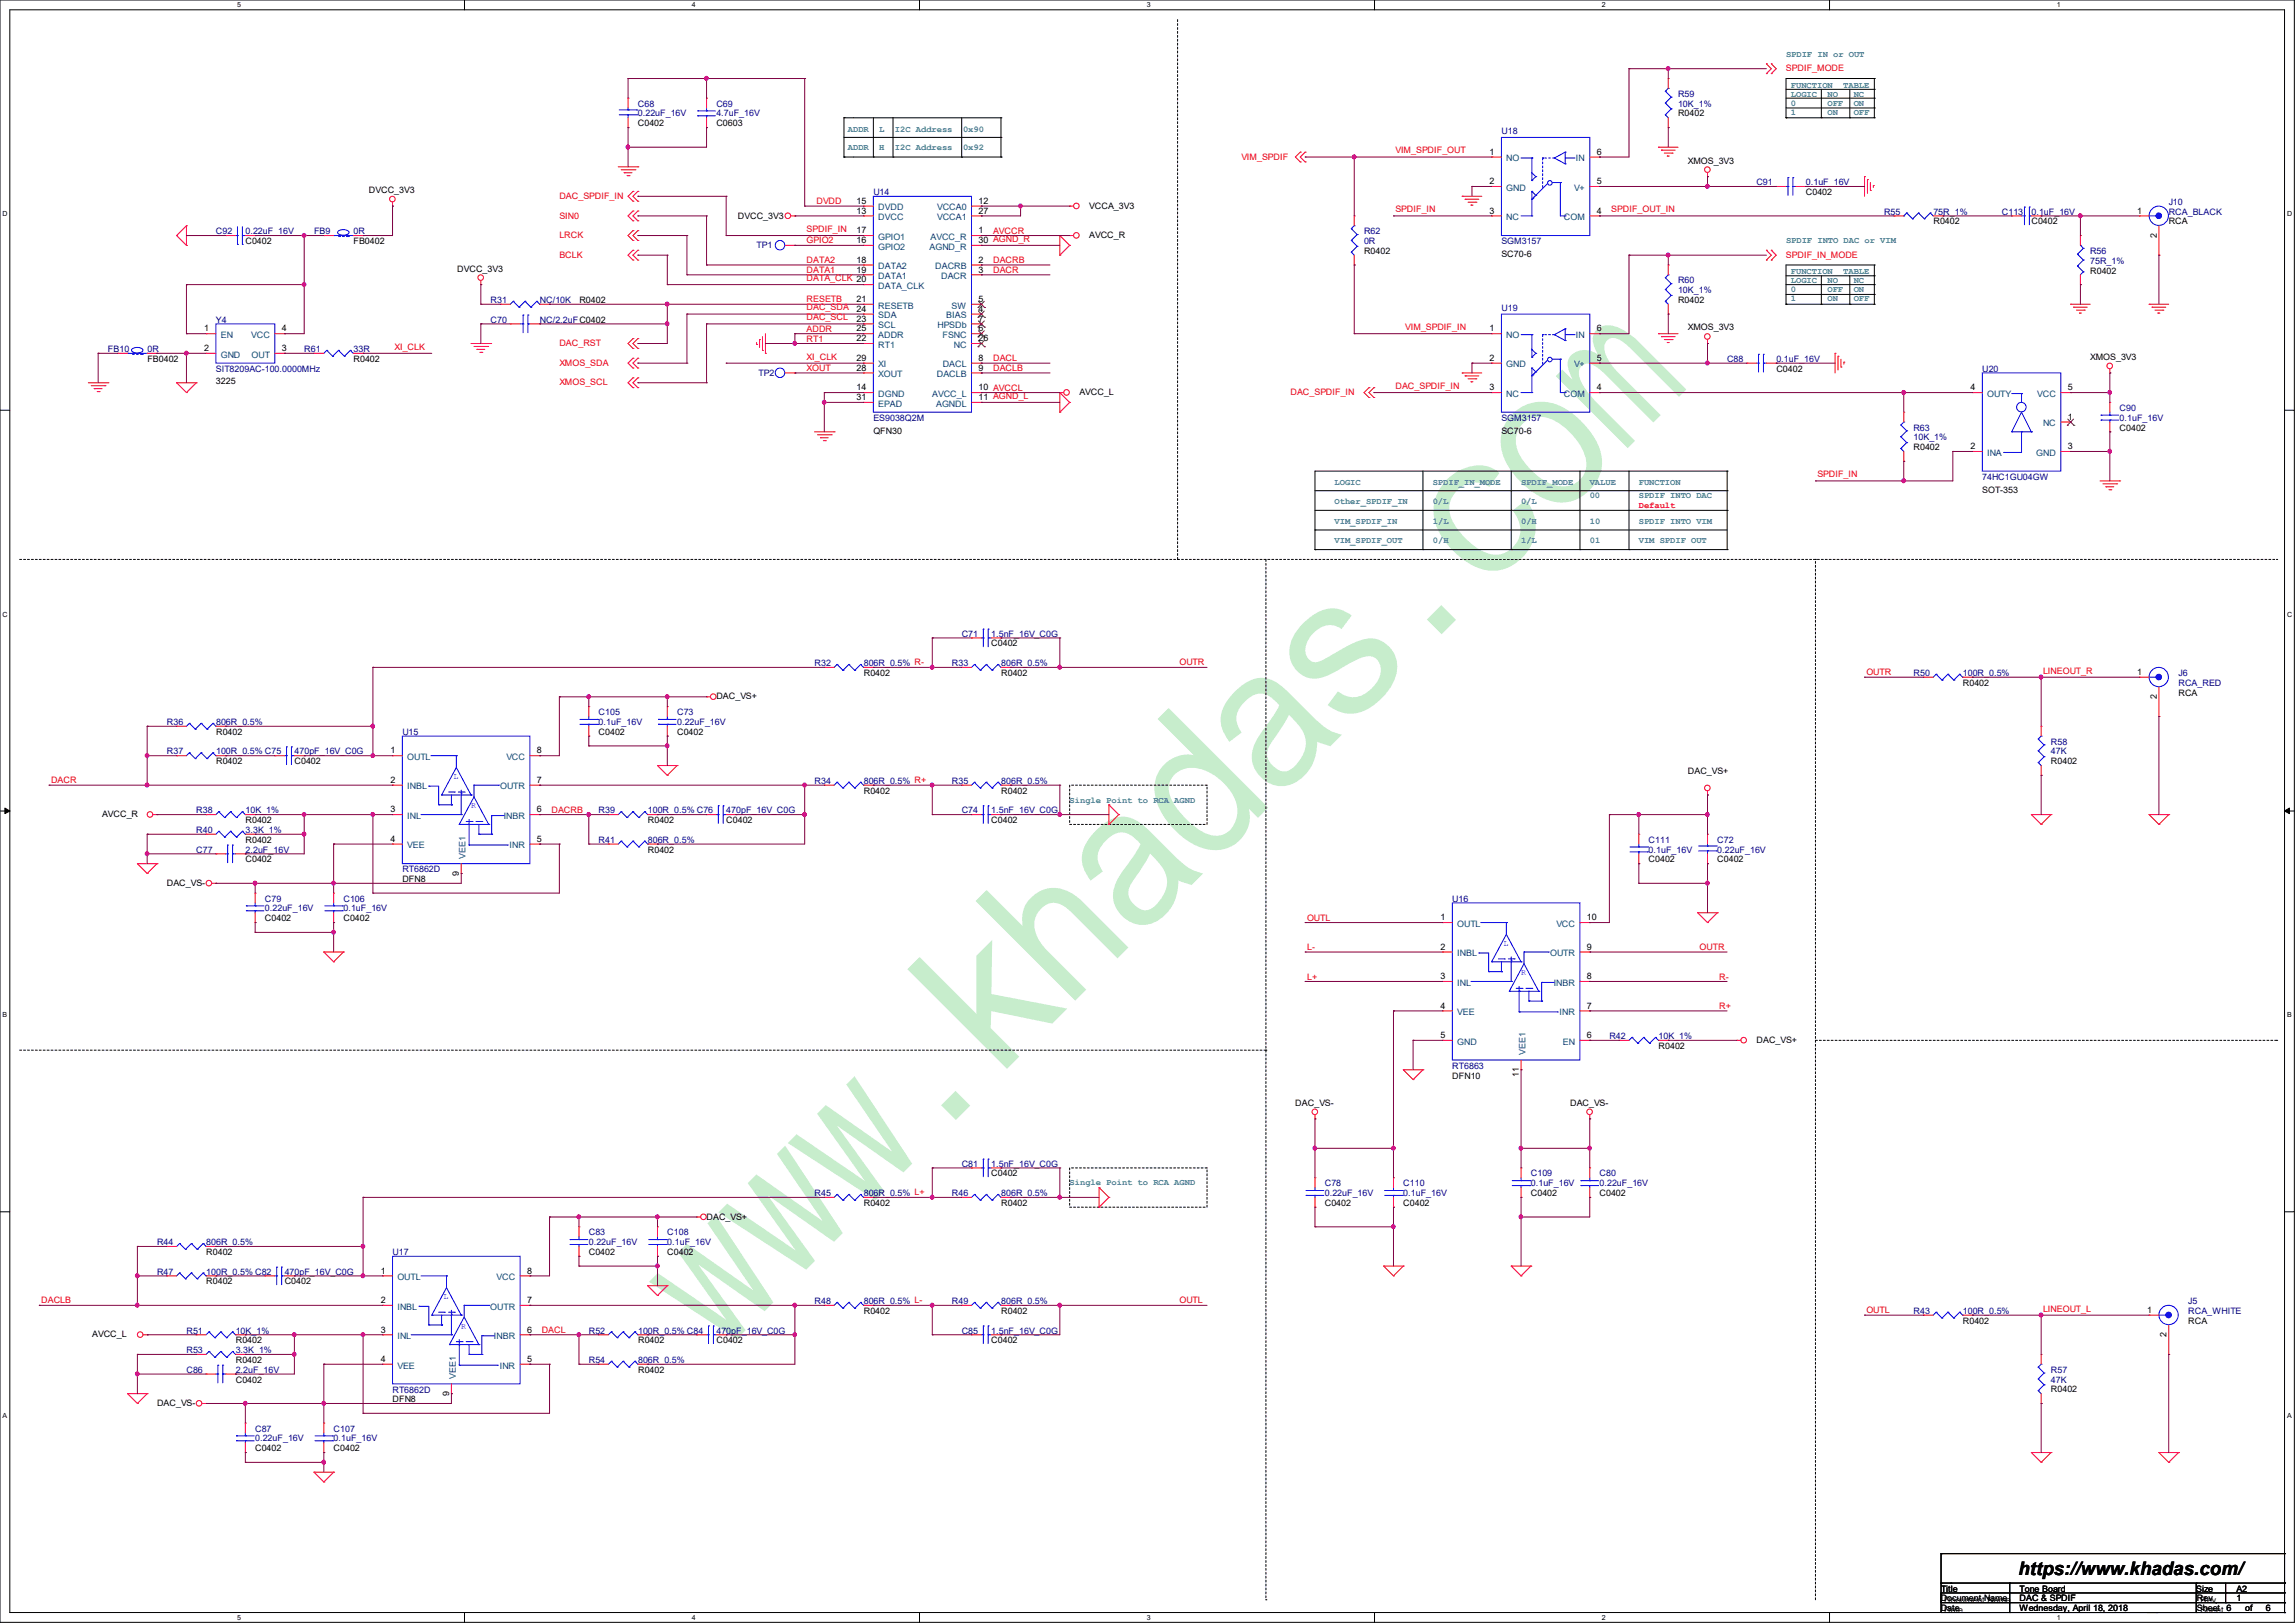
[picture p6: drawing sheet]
<svg xmlns="http://www.w3.org/2000/svg" width="297mm" height="210mm" viewBox="0 0 297 210" stroke-linecap="round" stroke-linejoin="round" font-family="sans-serif">
<defs><g id="words">
<text font-size="25.4" fill="#c7edcc" x="93.2" y="175.4" transform="rotate(-45 93.2 175.4)">www.khadas.com</text>
<text font-size="2.4" x="261.2" y="203.8">https://www.khadas.com/</text>
<g font-size="1.1" fill="#f00">
<text x="231.1" y="9.2">SPDIF_MODE</text>
<text x="160.7" y="20.7">VIM_SPDIF</text>
<text x="180.6" y="19.9">VIM_SPDIF_OUT</text>
<text x="72.4" y="28.3">SIN0</text>
<text x="72.4" y="25.7">DAC_SPDIF_IN</text>
<text x="105.7" y="26.4">DVDD</text>
<text x="180.6" y="27.5">SPDIF_IN</text>
<text x="208.5" y="27.5">SPDIF_OUT_IN</text>
<text x="72.4" y="30.8">LRCK</text>
<text x="72.4" y="33.4">BCLK</text>
<text x="104.4" y="31.5">GPIO2</text>
<text x="104.4" y="30">SPDIF_IN</text>
<text x="104.4" y="34">DATA2</text>
<text x="104.4" y="35.3">DATA1</text>
<text x="128.5" y="35.3">DACR</text>
<text x="128.5" y="34">DACRB</text>
<text x="128.5" y="30.2">AVCCR</text>
<text x="231.1" y="33.4">SPDIF_IN_MODE</text>
<text x="104.4" y="39.1">RESETB</text>
<text x="104.4" y="40.2">DAC_SDA</text>
<text x="104.4" y="41.4">DAC_SCL</text>
<text x="104.4" y="36.4">DATA_CLK 20</text>
<text x="51.1" y="45.3">XI_CLK</text>
<text x="72.4" y="47.3">XMOS_SDA</text>
<text x="72.4" y="44.8">DAC_RST</text>
<text x="104.4" y="42.9">ADDR</text>
<text x="104.4" y="46.5">XI_CLK</text>
<text x="104.4" y="44.2">RT1</text>
<text x="128.5" y="46.7">DACL</text>
<text x="181.9" y="42.7">VIM_SPDIF_IN</text>
<text x="72.4" y="49.9">XMOS_SCL</text>
<text x="104.4" y="48">XOUT</text>
<text x="128.5" y="48">DACLB</text>
<text x="167" y="51.1">DAC_SPDIF_IN</text>
<text x="180.6" y="50.3">DAC_SPDIF_IN</text>
<text x="212.1" y="65.7">Default</text>
<text x="235.2" y="61.8">SPDIF_IN</text>
<text x="152.7" y="86.1">OUTR</text>
<text x="241.5" y="87.4">OUTR</text>
<text x="264.4" y="87.2">LINEOUT_R</text>
<text x="6.6" y="101.3">DACR</text>
<text x="71.4" y="105.2">DACRB</text>
<text x="169.2" y="119.1">OUTL</text>
<text x="169.2" y="122.9">L-</text>
<text x="220" y="122.9">OUTR</text>
<text x="169.2" y="126.7">L+</text>
<text x="222.5" y="130.6">R+</text>
<text x="222.5" y="126.7">R-</text>
<text x="5.3" y="168.7">DACLB</text>
<text x="70.1" y="172.5">DACL</text>
<text x="152.7" y="168.7">OUTL</text>
<text x="241.5" y="169.9">OUTL</text>
<text x="264.4" y="169.7">LINEOUT_L</text>
</g>
<g font-size="1.1" fill="#408080">
<text x="231.1" y="7.3">SPDIF IN or OUT</text>
<text x="231.8" y="11.4">FUNCTION</text>
<text x="238.6" y="11.4">TABLE</text>
<text x="109.7" y="17.1">ADDR</text>
<text x="113.8" y="17.1">L</text>
<text x="115.8" y="17.1">I2C Address</text>
<text x="124.6" y="17.1">0x90</text>
<text x="231.8" y="12.5">LOGIC</text>
<text x="231.8" y="13.7">0</text>
<text x="231.8" y="14.8">1</text>
<text x="236.5" y="12.5">NO</text>
<text x="236.5" y="13.7">OFF</text>
<text x="236.5" y="14.8">ON</text>
<text x="239.9" y="12.5">NC</text>
<text x="239.9" y="13.7">ON</text>
<text x="239.9" y="14.8">OFF</text>
<text x="109.7" y="19.4">ADDR</text>
<text x="113.8" y="19.4">H</text>
<text x="115.8" y="19.4">I2C Address</text>
<text x="124.6" y="19.4">0x92</text>
<text x="231.1" y="31.5">SPDIF INTO DAC or VIM</text>
<text x="231.8" y="35.5">FUNCTION</text>
<text x="238.6" y="35.5">TABLE</text>
<text x="231.8" y="36.7">LOGIC</text>
<text x="231.8" y="37.8">0</text>
<text x="231.8" y="38.9">1</text>
<text x="236.5" y="36.7">NO</text>
<text x="236.5" y="37.8">OFF</text>
<text x="236.5" y="38.9">ON</text>
<text x="239.9" y="36.7">NC</text>
<text x="239.9" y="37.8">ON</text>
<text x="239.9" y="38.9">OFF</text>
<text x="172.7" y="65.2">Other_SPDIF_IN</text>
<text x="172.7" y="62.7">LOGIC</text>
<text x="185.4" y="62.7">SPDIF_IN_MODE</text>
<text x="185.4" y="65.2">0/L</text>
<text x="196.8" y="62.7">SPDIF_MODE</text>
<text x="196.8" y="65.2">0/L</text>
<text x="205.7" y="62.7">VALUE</text>
<text x="205.7" y="64.5">00</text>
<text x="212.1" y="62.7">FUNCTION</text>
<text x="212.1" y="64.5">SPDIF INTO DAC</text>
<text x="172.7" y="67.8">VIM_SPDIF_IN</text>
<text x="172.7" y="70.3">VIM_SPDIF_OUT</text>
<text x="185.4" y="70.3">0/H</text>
<text x="185.4" y="67.8">1/L</text>
<text x="196.8" y="67.8">0/H</text>
<text x="196.8" y="70.3">1/L</text>
<text x="205.7" y="70.3">01</text>
<text x="205.7" y="67.8">10</text>
<text x="212.1" y="67.8">SPDIF INTO VIM</text>
<text x="212.1" y="70.3">VIM SPDIF OUT</text>
<text x="138.4" y="103.8">Single Point to RCA AGND</text>
<text x="138.4" y="153.4">Single Point to RCA AGND</text>
</g>
<g font-size="1.1" fill="#000080">
<text x="82.5" y="13.8">C68</text>
<text x="82.5" y="15.1">0.22uF_16V</text>
<text x="92.7" y="13.8">C69</text>
<text x="92.7" y="15.1">4.7uF_16V</text>
<text x="194.3" y="17.4">U18</text>
<text x="217.2" y="12.5">R59</text>
<text x="217.2" y="13.8">10K_1%</text>
<text x="227.3" y="24">C91</text>
<text x="233.7" y="24">0.1uF_16V</text>
<text x="113" y="25.2">U14</text>
<text x="243.8" y="27.8">R55</text>
<text x="250.2" y="27.8">75R_1%</text>
<text x="259.1" y="27.8">C113</text>
<text x="262.9" y="27.8">0.1uF_16V</text>
<text x="280.7" y="26.5">J10</text>
<text x="280.7" y="27.8">RCA_BLACK</text>
<text x="27.9" y="30.3">C92</text>
<text x="31.8" y="30.3">0.22uF_16V</text>
<text x="40.6" y="30.3">FB9</text>
<text x="45.7" y="30.3">0R</text>
<text x="97.9" y="32.1">TP1</text>
<text x="176.5" y="30.3">R62</text>
<text x="176.5" y="31.6">0R</text>
<text x="194.3" y="31.6">SGM3157</text>
<text x="270.5" y="32.9">R56</text>
<text x="270.5" y="34.1">75R_1%</text>
<text x="27.9" y="41.7">Y4</text>
<text x="63.5" y="41.7">C70</text>
<text x="63.5" y="39.2">R31</text>
<text x="69.9" y="41.7">NC/2.2uFC0402</text>
<text x="69.9" y="39.2">NC/10K</text>
<text x="194.3" y="40.2">U19</text>
<text x="217.2" y="36.7">R60</text>
<text x="217.2" y="37.9">10K_1%</text>
<text x="14" y="45.6">FB10</text>
<text x="19.1" y="45.6">0R</text>
<text x="39.4" y="45.6">R61</text>
<text x="45.8" y="45.6">33R</text>
<text x="223.5" y="46.8">C88</text>
<text x="229.9" y="46.8">0.1uF_16V</text>
<text x="27.9" y="48.1">SIT8209AC-100.0000MHz</text>
<text x="98.2" y="48.6">TP2</text>
<text x="256.5" y="48.1">U20</text>
<text x="274.3" y="53.2">C90</text>
<text x="113" y="54.5">ES9038Q2M</text>
<text x="194.3" y="54.5">SGM3157</text>
<text x="247.6" y="55.7">R63</text>
<text x="247.6" y="57">10K_1%</text>
<text x="274.3" y="54.4">0.1uF_16V</text>
<text x="256.5" y="62.1">74HC1GU04GW</text>
<text x="124.5" y="82.4">C71</text>
<text x="128.3" y="82.4">1.5nF_16V_C0G</text>
<text x="105.4" y="86.2">R32</text>
<text x="111.8" y="86.2">806R_0.5% R-</text>
<text x="123.2" y="86.2">R33</text>
<text x="129.6" y="86.2">806R_0.5%</text>
<text x="247.6" y="87.5">R50</text>
<text x="254" y="87.5">100R_0.5%</text>
<text x="281.9" y="87.5">J6</text>
<text x="281.9" y="88.7">RCA_RED</text>
<text x="21.6" y="93.8">R36</text>
<text x="28" y="93.8">806R_0.5%</text>
<text x="52.1" y="95.1">U15</text>
<text x="77.5" y="92.5">C105</text>
<text x="77.5" y="93.8">0.1uF_16V</text>
<text x="87.6" y="92.5">C73</text>
<text x="87.6" y="93.8">0.22uF_16V</text>
<text x="21.6" y="97.6">R37</text>
<text x="28" y="97.6">100R_0.5% C75</text>
<text x="38.1" y="97.6">470pF_16V_C0G</text>
<text x="105.4" y="101.4">R34</text>
<text x="111.8" y="101.4">806R_0.5% R+</text>
<text x="123.2" y="101.4">R35</text>
<text x="129.6" y="101.4">806R_0.5%</text>
<text x="265.4" y="96.4">R58</text>
<text x="265.4" y="97.6">47K</text>
<text x="25.4" y="107.8">R40</text>
<text x="25.4" y="105.2">R38</text>
<text x="31.8" y="107.8">3.3K_1%</text>
<text x="31.8" y="105.2">10K_1%</text>
<text x="77.5" y="105.2">R39</text>
<text x="83.8" y="105.2">100R_0.5% C76</text>
<text x="94" y="105.2">470pF_16V_C0G</text>
<text x="124.5" y="105.2">C74</text>
<text x="128.3" y="105.2">1.5nF_16V_C0G</text>
<text x="25.4" y="110.3">C77</text>
<text x="31.8" y="110.3">2.2uF_16V</text>
<text x="52.1" y="112.9">RT6862D</text>
<text x="77.5" y="109.1">R41</text>
<text x="83.8" y="109.1">806R_0.5%</text>
<text x="213.4" y="109.1">C111</text>
<text x="213.4" y="110.3">0.1uF_16V</text>
<text x="222.2" y="109.1">C72</text>
<text x="222.2" y="110.3">0.22uF_16V</text>
<text x="34.3" y="116.7">C79</text>
<text x="34.3" y="117.9">0.22uF_16V</text>
<text x="44.4" y="116.7">C106</text>
<text x="44.4" y="117.9">0.1uF_16V</text>
<text x="188" y="116.7">U16</text>
<text x="208.3" y="134.5">R42</text>
<text x="214.7" y="134.5">10K_1%</text>
<text x="188" y="138.3">RT6863</text>
<text x="105.4" y="154.8">R45</text>
<text x="111.8" y="154.8">806R_0.5% L+</text>
<text x="123.2" y="154.8">R46</text>
<text x="124.5" y="151">C81</text>
<text x="128.3" y="151">1.5nF_16V_C0G</text>
<text x="129.6" y="154.8">806R_0.5%</text>
<text x="171.4" y="153.5">C78</text>
<text x="171.4" y="154.8">0.22uF_16V</text>
<text x="181.6" y="153.5">C110</text>
<text x="181.6" y="154.8">0.1uF_16V</text>
<text x="198.1" y="152.2">C109</text>
<text x="198.1" y="153.5">0.1uF_16V</text>
<text x="207" y="152.2">C80</text>
<text x="207" y="153.5">0.22uF_16V</text>
<text x="20.3" y="161.1">R44</text>
<text x="26.7" y="161.1">806R_0.5%</text>
<text x="76.2" y="159.9">C83</text>
<text x="76.2" y="161.1">0.22uF_16V</text>
<text x="86.4" y="159.9">C108</text>
<text x="86.4" y="161.1">0.1uF_16V</text>
<text x="20.3" y="164.9">R47</text>
<text x="26.7" y="164.9">100R_0.5% C82</text>
<text x="36.8" y="164.9">470pF_16V_C0G</text>
<text x="50.8" y="162.4">U17</text>
<text x="24.1" y="172.6">R51</text>
<text x="30.5" y="172.6">10K_1%</text>
<text x="76.2" y="172.6">R52</text>
<text x="82.6" y="172.6">100R_0.5% C84</text>
<text x="92.7" y="172.6">470pF_16V_C0G</text>
<text x="105.4" y="168.7">R48</text>
<text x="111.8" y="168.7">806R_0.5% L-</text>
<text x="123.2" y="168.7">R49</text>
<text x="124.5" y="172.6">C85</text>
<text x="128.3" y="172.6">1.5nF_16V_C0G</text>
<text x="129.6" y="168.7">806R_0.5%</text>
<text x="247.6" y="170">R43</text>
<text x="254" y="170">100R_0.5%</text>
<text x="283.2" y="168.7">J5</text>
<text x="283.2" y="170">RCA_WHITE</text>
<text x="24.1" y="175.1">R53</text>
<text x="24.1" y="177.6">C86</text>
<text x="30.5" y="175.1">3.3K_1%</text>
<text x="30.5" y="177.6">2.2uF_16V</text>
<text x="76.2" y="176.4">R54</text>
<text x="82.6" y="176.4">806R_0.5%</text>
<text x="265.4" y="177.6">R57</text>
<text x="265.4" y="178.9">47K</text>
<text x="33" y="185.3">C87</text>
<text x="43.2" y="185.3">C107</text>
<text x="50.8" y="180.2">RT6862D</text>
<text x="33" y="186.5">0.22uF_16V</text>
<text x="43.2" y="186.5">0.1uF_16V</text>
</g>
<g font-size="1.1">
<text x="82.5" y="16.3">C0402</text>
<text x="92.7" y="16.3">C0603</text>
<text x="217.2" y="15.1">R0402</text>
<text x="192.8" y="20">1</text>
<text x="192.8" y="23.8">2</text>
<text x="206.6" y="20">6</text>
<text x="206.6" y="23.8">5</text>
<text x="218.4" y="21.2">XMOS_3V3</text>
<text x="47.8" y="25">DVCC_3V3</text>
<text x="95.5" y="28.3">DVCC_3V3</text>
<text x="110.9" y="27.6">13</text>
<text x="110.9" y="26.4">15</text>
<text x="126.6" y="26.4">12</text>
<text x="126.6" y="27.6">27</text>
<text x="141" y="27">VCCA_3V3</text>
<text x="192.8" y="27.6">3</text>
<text x="206.6" y="27.6">4</text>
<text x="233.7" y="25.2">C0402</text>
<text x="250.2" y="29">R0402</text>
<text x="262.9" y="29">C0402</text>
<text x="276.6" y="27.6">1</text>
<text x="280.7" y="29">RCA</text>
<text x="31.8" y="31.6">C0402</text>
<text x="45.7" y="31.6">FB0402</text>
<text x="59.2" y="35.1">DVCC_3V3</text>
<text x="110.9" y="31.5">16</text>
<text x="110.9" y="30.2">17</text>
<text x="110.9" y="34">18</text>
<text x="110.9" y="35.3">19</text>
<text x="126.6" y="35.3">3</text>
<text x="126.6" y="34">2</text>
<text x="126.6" y="30.2">1</text>
<text x="126.6" y="31.5">30 AGND_R</text>
<text x="141" y="30.8">AVCC_R</text>
<text x="176.5" y="32.9">R0402</text>
<text x="194.3" y="33.3">SC70-6</text>
<text x="270.5" y="35.4">R0402</text>
<text x="279.1" y="30.7" transform="rotate(-90 279.1 30.7)">2</text>
<text x="75" y="39.2">R0402</text>
<text x="110.9" y="39.1">21</text>
<text x="110.9" y="41.6">23</text>
<text x="110.9" y="40.3">24</text>
<text x="126.6" y="39.1">5</text>
<text x="126.6" y="40.3">4</text>
<text x="126.6" y="41.6">7</text>
<text x="217.2" y="39.2">R0402</text>
<text x="19.1" y="46.8">FB0402</text>
<text x="26.4" y="42.9">1</text>
<text x="26.4" y="45.4">2</text>
<text x="36.5" y="45.4">3</text>
<text x="36.5" y="42.9">4</text>
<text x="45.7" y="46.8">R0402</text>
<text x="110.9" y="44.2">22</text>
<text x="110.9" y="42.9">25</text>
<text x="110.9" y="46.7">29</text>
<text x="110.9" y="48">28</text>
<text x="126.6" y="44.2">26</text>
<text x="126.6" y="46.7">8</text>
<text x="126.6" y="42.9">6</text>
<text x="126.6" y="48">9</text>
<text x="192.8" y="42.9">1</text>
<text x="192.8" y="46.7">2</text>
<text x="206.6" y="42.9">6</text>
<text x="206.6" y="46.7">5</text>
<text x="218.4" y="42.8">XMOS_3V3</text>
<text x="270.5" y="46.6">XMOS_3V3</text>
<text x="27.9" y="49.8">3225</text>
<text x="110.9" y="50.5">14</text>
<text x="110.9" y="51.8">31</text>
<text x="126.6" y="51.8">11 AGND_L</text>
<text x="126.6" y="50.5">10 AVCCL</text>
<text x="139.7" y="51.1">AVCC_L</text>
<text x="192.8" y="50.5">3</text>
<text x="206.6" y="50.5">4</text>
<text x="229.9" y="48.1">C0402</text>
<text x="255" y="50.5">4</text>
<text x="267.6" y="50.5">5</text>
<text x="113" y="56.1">QFN30</text>
<text x="194.3" y="56.1">SC70-6</text>
<text x="247.6" y="58.3">R0402</text>
<text x="255" y="58.1">2</text>
<text x="267.6" y="54.3">1</text>
<text x="267.6" y="58.1">3</text>
<text x="274.3" y="55.7">C0402</text>
<text x="256.5" y="63.7">SOT-353</text>
<text x="128.3" y="83.7">C0402</text>
<text x="111.8" y="87.5">R0402</text>
<text x="129.6" y="87.5">R0402</text>
<text x="254" y="88.7">R0402</text>
<text x="276.6" y="87.3">1</text>
<text x="28" y="95.1">R0402</text>
<text x="77.5" y="95.1">C0402</text>
<text x="87.6" y="95.1">C0402</text>
<text x="92.7" y="90.5">DAC_VS+</text>
<text x="279.1" y="90.4" transform="rotate(-90 279.1 90.4)">2</text>
<text x="281.9" y="90">RCA</text>
<text x="28" y="98.9">R0402</text>
<text x="38.1" y="98.9">C0402</text>
<text x="50.5" y="97.5">1</text>
<text x="50.5" y="101.3">2</text>
<text x="69.5" y="97.5">8</text>
<text x="69.5" y="101.3">7</text>
<text x="218.4" y="100.2">DAC_VS+</text>
<text x="265.4" y="98.9">R0402</text>
<text x="13.2" y="105.8">AVCC_R</text>
<text x="31.8" y="106.5">R0402</text>
<text x="50.5" y="105.1">3</text>
<text x="69.5" y="105.1">6</text>
<text x="83.8" y="106.5">R0402</text>
<text x="94" y="106.5">C0402</text>
<text x="111.8" y="102.7">R0402</text>
<text x="128.3" y="106.5">C0402</text>
<text x="129.6" y="102.7">R0402</text>
<text x="31.8" y="109.1">R0402</text>
<text x="31.8" y="111.6">C0402</text>
<text x="50.5" y="108.9">4</text>
<text x="59.4" y="113.3" transform="rotate(-90 59.4 113.3)">9</text>
<text x="69.5" y="108.9">5</text>
<text x="83.8" y="110.3">R0402</text>
<text x="213.4" y="111.6">C0402</text>
<text x="222.2" y="111.6">C0402</text>
<text x="21.6" y="114.6">DAC_VS-</text>
<text x="34.3" y="119.2">C0402</text>
<text x="44.4" y="119.2">C0402</text>
<text x="52.1" y="114.2">DFN8</text>
<text x="186.4" y="119.1">1</text>
<text x="205.4" y="119.1">10</text>
<text x="186.4" y="122.9">2</text>
<text x="205.4" y="122.9">9</text>
<text x="186.4" y="130.5">4</text>
<text x="186.4" y="126.7">3</text>
<text x="205.4" y="130.5">7</text>
<text x="205.4" y="126.7">8</text>
<text x="186.4" y="134.3">5</text>
<text x="205.4" y="134.3">6</text>
<text x="214.7" y="135.7">R0402</text>
<text x="227.3" y="135">DAC_VS+</text>
<text x="167.6" y="143.1">DAC_VS-</text>
<text x="188" y="139.6">DFN10</text>
<text x="196.6" y="139.3" transform="rotate(-90 196.6 139.3)">11</text>
<text x="203.2" y="143.1">DAC_VS-</text>
<text x="128.3" y="152.2">C0402</text>
<text x="198.1" y="154.8">C0402</text>
<text x="207" y="154.8">C0402</text>
<text x="91.4" y="157.8">DAC_VS+</text>
<text x="111.8" y="156">R0402</text>
<text x="129.6" y="156">R0402</text>
<text x="171.4" y="156">C0402</text>
<text x="181.6" y="156">C0402</text>
<text x="26.7" y="166.2">R0402</text>
<text x="26.7" y="162.4">R0402</text>
<text x="36.8" y="166.2">C0402</text>
<text x="49.3" y="164.8">1</text>
<text x="68.2" y="164.8">8</text>
<text x="76.2" y="162.4">C0402</text>
<text x="86.4" y="162.4">C0402</text>
<text x="11.9" y="173.1">AVCC_L</text>
<text x="30.5" y="173.8">R0402</text>
<text x="49.3" y="168.6">2</text>
<text x="49.3" y="172.4">3</text>
<text x="68.2" y="172.4">6</text>
<text x="68.2" y="168.6">7</text>
<text x="82.6" y="173.8">R0402</text>
<text x="92.7" y="173.8">C0402</text>
<text x="111.8" y="170">R0402</text>
<text x="128.3" y="173.8">C0402</text>
<text x="129.6" y="170">R0402</text>
<text x="254" y="171.3">R0402</text>
<text x="277.9" y="169.9">1</text>
<text x="280.4" y="173" transform="rotate(-90 280.4 173)">2</text>
<text x="283.2" y="171.3">RCA</text>
<text x="30.5" y="176.4">R0402</text>
<text x="30.5" y="178.9">C0402</text>
<text x="49.3" y="176.2">4</text>
<text x="68.2" y="176.2">5</text>
<text x="82.6" y="177.6">R0402</text>
<text x="20.3" y="182">DAC_VS-</text>
<text x="50.8" y="181.5">DFN8</text>
<text x="58.1" y="180.6" transform="rotate(-90 58.1 180.6)">9</text>
<text x="265.4" y="180.2">R0402</text>
<text x="33" y="187.8">C0402</text>
<text x="43.2" y="187.8">C0402</text>
<text x="251.2" y="207.2">Document Name</text>
<text x="251.2" y="208.5">Date</text>
<text x="251.2" y="206">Title</text>
<text x="251.6" y="207.5">Document Name</text>
<text x="251.6" y="208.7">Date</text>
<text x="261.4" y="207.2">DAC &amp; SPDIF</text>
<text x="261.4" y="206">Tone Board</text>
<text x="261.4" y="208.5">Wednesday, April 18, 2018</text>
<text x="284.2" y="206">Size</text>
<text x="284.3" y="207.2">Rev</text>
<text x="284.3" y="208.5">Sheet</text>
<text x="284.8" y="207.5">Rev</text>
<text x="284.8" y="208.7">Sheet 6</text>
<text x="288.1" y="208.5">6</text>
<text x="289.4" y="207.2">1</text>
<text x="289.4" y="206">A2</text>
<text x="290.6" y="208.5">of</text>
<text x="293.2" y="208.5">6</text>
</g>
<g font-size="1.1" fill="#004080">
<text x="194.9" y="20.9">NO</text>
<text x="204" y="20.9">IN</text>
<text x="113.7" y="28.5">DVCC</text>
<text x="113.7" y="27.2">DVDD</text>
<text x="121.3" y="27.2">VCCA0</text>
<text x="121.3" y="28.5">VCCA1</text>
<text x="194.9" y="24.7">GND</text>
<text x="194.9" y="28.5">NC</text>
<text x="202.4" y="28.5">COM</text>
<text x="203.7" y="24.7">V+</text>
<text x="113.7" y="32.3">GPIO2</text>
<text x="113.7" y="31">GPIO1</text>
<text x="113.7" y="34.8">DATA2</text>
<text x="120.3" y="32.3">AGND_R</text>
<text x="120.4" y="31">AVCC_R</text>
<text x="121" y="34.8">DACRB</text>
<text x="113.7" y="36.1">DATA1</text>
<text x="113.7" y="37.4">DATA_CLK</text>
<text x="113.7" y="39.9">RESETB</text>
<text x="113.7" y="41.2">SDA</text>
<text x="121.8" y="36.1">DACR</text>
<text x="122.5" y="41.2">BIAS</text>
<text x="123.1" y="39.9">SW</text>
<text x="28.6" y="43.7">EN</text>
<text x="28.6" y="46.3">GND</text>
<text x="32.5" y="43.7">VCC</text>
<text x="32.6" y="46.3">OUT</text>
<text x="113.7" y="45">RT1</text>
<text x="113.7" y="42.5">SCL</text>
<text x="113.7" y="43.7">ADDR</text>
<text x="113.7" y="47.5">XI</text>
<text x="121.3" y="42.5">HPSDb</text>
<text x="122" y="43.7">FSNC</text>
<text x="122" y="47.5">DACL</text>
<text x="123.4" y="45">NC</text>
<text x="194.9" y="43.7">NO</text>
<text x="194.9" y="47.5">GND</text>
<text x="203.7" y="47.5">V+</text>
<text x="204" y="43.7">IN</text>
<text x="113.7" y="51.4">DGND</text>
<text x="113.7" y="48.8">XOUT</text>
<text x="113.7" y="52.6">EPAD</text>
<text x="120.6" y="51.4">AVCC_L</text>
<text x="121.2" y="52.6">AGNDL</text>
<text x="121.2" y="48.8">DACLB</text>
<text x="194.9" y="51.4">NC</text>
<text x="202.4" y="51.4">COM</text>
<text x="257.2" y="51.4">OUTY</text>
<text x="263.6" y="51.4">VCC</text>
<text x="257.2" y="59">INA</text>
<text x="263.5" y="59">GND</text>
<text x="264.4" y="55.2">NC</text>
<text x="52.7" y="98.3">OUTL</text>
<text x="65.5" y="98.3">VCC</text>
<text x="52.7" y="102.2">INBL</text>
<text x="52.7" y="106">INL</text>
<text x="64.7" y="102.2">OUTR</text>
<text x="65.2" y="106">INBR</text>
<text x="52.7" y="109.8">VEE</text>
<text x="60.2" y="111.1" transform="rotate(-90 60.2 111.1)">VEE1</text>
<text x="66" y="109.8">INR</text>
<text x="188.6" y="119.9">OUTL</text>
<text x="201.4" y="119.9">VCC</text>
<text x="188.6" y="123.7">INBL</text>
<text x="200.6" y="123.7">OUTR</text>
<text x="188.6" y="131.4">VEE</text>
<text x="188.6" y="127.6">INL</text>
<text x="201.1" y="127.6">INBR</text>
<text x="201.8" y="131.4">INR</text>
<text x="188.6" y="135.2">GND</text>
<text x="197.4" y="136.5" transform="rotate(-90 197.4 136.5)">VEE1</text>
<text x="202.3" y="135.2">EN</text>
<text x="51.4" y="165.7">OUTL</text>
<text x="64.3" y="165.7">VCC</text>
<text x="51.4" y="169.5">INBL</text>
<text x="51.4" y="173.3">INL</text>
<text x="63.5" y="169.5">OUTR</text>
<text x="63.9" y="173.3">INBR</text>
<text x="51.4" y="177.1">VEE</text>
<text x="59" y="178.4" transform="rotate(-90 59 178.4)">VEE1</text>
<text x="64.7" y="177.1">INR</text>
</g>
<g font-size="1.1" fill="#00f">
<text x="58.7" y="100.8">L</text>
<text x="61" y="104.6">R</text>
<text x="194.6" y="122.4">L</text>
<text x="196.8" y="126.2">R</text>
<text x="57.4" y="168.1">L</text>
<text x="59.7" y="171.9">R</text>
</g>
<g font-size=".9">
<text x="30.7" y=".9">5</text>
<text x="89.5" y=".9">4</text>
<text x="148.4" y=".9">3</text>
<text x="207.3" y=".9">2</text>
<text x="266.2" y=".9">1</text>
<text x=".3" y="28">D</text>
<text x="296" y="28">D</text>
<text x=".3" y="79.8">C</text>
<text x="296" y="79.8">C</text>
<text x=".3" y="131.7">B</text>
<text x="296" y="131.7">B</text>
<text x=".3" y="183.5">A</text>
<text x="296" y="183.5">A</text>
<text x="30.7" y="209.6">5</text>
<text x="89.5" y="209.6">4</text>
<text x="148.4" y="209.6">3</text>
<text x="207.3" y="209.6">2</text>
<text x="266.2" y="209.6">1</text>
</g>
</g></defs>
<path d="M0 0h296.9v209.9h-296.9zM1.3 1.3h294.4v207.4h-294.4z" fill="none" stroke="#000" stroke-width=".13"/>
<g fill="#fff">
<path d="M30.7 .1h.5v1h-.5z"/>
<path d="M30.7 208.8h.5v1h-.5z"/>
</g>
<path d="M60.1 0v1.3M60.1 208.7v1.2" fill="none" stroke="#000" stroke-width=".13"/>
<g fill="#fff">
<path d="M89.5 .1h.5v1h-.5z"/>
<path d="M89.5 208.8h.5v1h-.5z"/>
</g>
<path d="M119 0v1.3M119 208.7v1.2" fill="none" stroke="#000" stroke-width=".13"/>
<g fill="#fff">
<path d="M148.4 .1h.5v1h-.5z"/>
<path d="M148.4 208.8h.5v1h-.5z"/>
</g>
<path d="M177.9 0v1.3M177.9 208.7v1.2" fill="none" stroke="#000" stroke-width=".13"/>
<g fill="#fff">
<path d="M207.3 .1h.5v1h-.5z"/>
<path d="M207.3 208.8h.5v1h-.5z"/>
</g>
<path d="M236.8 0v1.3M236.8 208.7v1.2" fill="none" stroke="#000" stroke-width=".13"/>
<g fill="#fff">
<path d="M266.2 .1h.5v1h-.5z"/>
<path d="M266.2 208.8h.5v1h-.5z"/>
<path d="M.3 27.2h.7v1h-.7z"/>
<path d="M296 27.2h.6v1h-.6z"/>
<path d="M.3 79h.7v1h-.7z"/>
<path d="M296 79h.6v1h-.6z"/>
</g>
<path d="M0 53.1h1.3M295.7 53.1h1.2" fill="none" stroke="#000" stroke-width=".13"/>
<g fill="#fff">
<path d="M.3 130.9h.6v1h-.6z"/>
<path d="M296 130.9h.6v1h-.6z"/>
</g>
<path d="M0 104.9h1.3M295.7 104.9h1.2" fill="none" stroke="#000" stroke-width=".13"/>
<path d="M.6 104.6l.7 .3-.7 .4zM295.7 104.9l.6-.3v.7z" fill="#000" stroke="#000" stroke-width=".13"/>
<g fill="#fff">
<path d="M.3 182.7h.6v1h-.6z"/>
<path d="M296 182.7h.5v1h-.5z"/>
</g>
<g fill="none" stroke="#000" stroke-width=".13">
<path d="M109.2 15.2h.1M109.2 15.2v5.1M109.2 17.8h20.3M109.2 15.2h20.3M113 15.2v5.1M115.6 15.2v5.1M124.5 15.2v5.1M129.5 15.2h.1M129.5 17.8h.1M129.5 15.2v5.1M231.1 15.2h11.5M231.1 15.2h.1"/>
<path d="M231.1 11.6h11.5M231.1 12.7h11.5M231.1 14h11.5M235.7 15.2h.1M235.7 11.6v3.6M239.4 15.2h.1M239.4 11.6v3.6M242.6 10.2h.1M242.6 15.2h.1M242.6 11.6h.1M242.6 12.7h.1M242.6 14h.1"/>
<path d="M242.6 10.2v5M242.6 10.2h-11.5v5M109.2 20.3h.1M109.2 20.3h20.3M113 20.3h.1M115.6 20.3h.1M124.5 20.3h.1M129.5 20.3h.1M231.1 39.4h11.5M231.1 39.4h.1M231.1 35.7h11.5M231.1 36.8h11.5"/>
<path d="M231.1 38.1h11.5M235.7 39.4h.1M235.7 35.7v3.7M239.4 39.4h.1M239.4 35.7v3.7M242.6 34.3h.1M242.6 39.4h.1M242.6 35.7h.1M242.6 36.8h.1M242.6 38.1h.1M242.6 34.3v5.1M242.6 34.3h-11.5v5.1"/>
<path d="M170.2 68.6h53.3M170.2 71.1h53.3M170.2 68.6h.1M170.2 71.1h.1M170.2 66h53.3M170.2 63.5h53.3M184.1 71.1h.1M184.1 61v10.1M195.6 71.1h.1M195.6 61v10.1M204.5 71.1h.1M204.5 61v10.1"/>
<path d="M210.8 71.1h.1M210.8 61v10.1M223.5 66h.1M223.5 63.5h.1M223.5 61h.1M223.5 71.1h.1M223.5 61v10.1M223.5 61h-53.3v10.1M0 156.8h1.3M295.7 156.8h1.2M251.2 204.9h.1M251.2 201h.1"/>
<path d="M251.2 201v7.7h44.5M251.2 204.9h44.5M251.2 201h44.5M251.2 206.1h8.9v1.3h-8.9zM252.5 204.9h.1M260.1 204.9h.1M260.1 208.7h.1M260.1 204.9v1.2h35.6M279.1 208.7h.1M284.2 208.7h.1M284.2 206.1h.1M284.2 204.9h.1"/>
<path d="M284.2 204.9v3.8M286.8 207.4h.1M288 207.4h.1M288 206.1h.1M288 204.9v2.5M295.7 208.7h.1M295.7 207.4h.1M295.7 204.9h.1M295.7 206.1h.1M295.7 201h.1M295.7 201v7.7M295.7 207.4h-35.6v1.3"/>
</g>
<g fill="none" stroke="#000" stroke-width=".13" stroke-dasharray=".3 .3">
<path d="M152.4 2.5v69.9M2.5 72.4h292.1M152.4 72.4h.1M163.8 72.4v134.6M234.9 72.4h.1M294.6 72.4h.1M138.4 101.6h17.8v5.1h-17.8zM2.5 135.9h161.3M163.8 135.9h.1M234.9 134.6h59.7M294.6 134.6h.1M138.4 151.1h17.8v5.1h-17.8z"/>
<path d="M163.8 207h.1M234.9 207v-134.6"/>
</g>
<g fill="none" stroke="#f00" stroke-width=".13">
<path d="M81.3 12.7h.1M81.3 16.5h.1M81.3 12.7v1.3M81.3 15.2v1.3M91.4 16.5h.1M91.4 12.7h.1M91.4 12.7v1.3M91.4 15.2v1.3M168.3 19.7h.1M168.3 19.7l-.7 .6 .7 .7M168.9 19.7h.1M168.9 19.7l-.6 .6 .6 .7"/>
<path d="M214.6 19h2.6M214.6 19h.1M215 19.4h.1M215 19.4h1.8M215.4 19.8h1M215.9 16.5h.1M215.9 10.2h.1M215.9 10.2v1.2M215.9 15.2v1.3M216.4 19.8h.1M228.6 8.3l.6 .6-.6 .6M228.6 9.5h.1"/>
<path d="M228.6 8.3h.1M229.2 8.3l.7 .6-.7 .6M229.2 9.5h.1M229.2 8.3h.1M22.9 30.5l1.2 1.3M22.9 30.5h.1M24.1 31.8h.1M24.1 29.2h.1M24.1 29.2v2.5M24.1 29.2l-1.2 1.3M29.2 30.5h1.3M29.2 30.5h.1"/>
<path d="M31.7 30.5h1.3M33 30.5h.1M41.9 30.5h1.3M41.9 30.5h.1M45.7 30.5h1.3M47 30.5h.1M50.8 26.7h.1M50.8 26.2v.5M62.2 36.8h.1M62.2 36.3v.5M64.8 39.4h1.2M64.8 39.4h.1"/>
<path d="M69.8 39.4h1.3M71.1 39.4h.1M80 21.6h2.6M80.4 22h1.8M80.8 22.4h1M80.8 22.4h.1M81.2 22.7h.2M81.4 22.7h.1M81.9 27.3l-.6 .6 .6 .7M81.9 29.8l-.6 .7 .6 .6M81.9 32.4l-.6 .6 .6 .7M81.9 24.8l-.6 .6 .6 .6"/>
<path d="M81.9 27.3h.1M81.9 28.6h.1M81.9 29.8h.1M81.9 31.1h.1M81.9 32.4h.1M81.9 33.7h.1M81.9 24.8h.1M81.9 26h.1M82.2 22h.1M82.5 27.3l-.6 .6 .6 .7M82.5 29.8l-.6 .7 .6 .6M82.5 32.4l-.6 .6 .6 .7"/>
<path d="M82.5 24.8l-.6 .6 .6 .6M82.5 21.6h.1M82.5 27.3h.1M82.5 28.6h.1M82.5 29.8h.1M82.5 31.1h.1M82.5 32.4h.1M82.5 33.7h.1M82.5 24.8h.1M82.5 26h.1M101.6 31.8h1.3M102.4 27.9h.5"/>
<path d="M102.9 27.9h.1M102.9 31.8h.1M111.8 27.9h.1M111.8 26.7h.1M111.8 31.8h.1M111.8 30.5h.1M111.8 34.3h.1M111.8 35.6h.1M111.8 36.8h.1M111.8 39.4h.1M111.8 30.5h1.2M111.8 26.7h1.2"/>
<path d="M111.8 27.9h1.2M111.8 39.4h1.2M111.8 31.8h1.2M111.8 34.3h1.2M111.8 35.6h1.2M111.8 36.8h1.2M125.7 30.5h1.3M125.7 26.7h1.3M125.7 27.9h1.3M125.7 39.4h1.3M125.7 31.8h1.3M125.7 34.3h1.3"/>
<path d="M125.7 35.6h1.3M127 30.5h.1M127 34.3h.1M127 35.6h.1M127 39.4h.1M127 26.7h.1M127 31.8h.1M127 27.9h.1M137.2 30.5h.1M137.2 33h.1M137.2 30.5v2.5M137.2 30.5l1.2 1.2"/>
<path d="M138.4 30.5h.1M138.4 31.8h.1M138.4 26.7h.1M138.4 31.8l-1.2 1.2M138.4 30.5h.5M138.4 26.7h.5M168.3 21h.1M168.9 21h.1M175.3 34.3h.1M175.3 27.9h.1M175.3 27.9v1.3M175.3 33v1.3"/>
<path d="M189.2 25.4h2.6M189.2 25.4h.1M189.6 25.8h.1M189.6 25.8h1.8M190 26.2h1M190.4 26.5h.2M190.4 26.5h.1M191 26.2h.1M193 27.9h1.3M193 20.3h1.3M193 24.1h1.3M193 20.3h.1"/>
<path d="M193 24.1h.1M193 27.9h.1M205.7 27.9h1.3M205.7 20.3h1.3M205.7 24.1h1.3M207 27.9h.1M207 24.1h.1M207 20.3h.1M215.8 20.2h.2M215.8 20.2h.1M215.9 34.3h.1M215.9 34.3v1.3"/>
<path d="M215.9 39.4v1.2M221 22.9h.1M221 22.4v.5M228.6 32.4l.6 .6-.6 .7M228.6 33.7h.1M228.6 32.4h.1M229.2 32.4l.7 .6-.7 .7M229.2 33.7h.1M229.2 32.4h.1M229.9 24.1h.1M229.9 24.1h1.2M232.4 24.1h1.3"/>
<path d="M233.7 24.1h.1M241.3 22.9h.1M241.3 22.9v2.5M241.7 23.2h.1M241.7 23.2v1.8M242.1 24.6h.1M242.1 23.6v1M242.4 24h.1M242.4 24v.3M245.1 27.9h.1M245.1 27.9h1.3M250.2 27.9h1.3"/>
<path d="M251.5 27.9h.1M260.3 27.9h1.3M260.3 27.9h.1M262.9 27.9h1.3M264.2 27.9h.1M268 39.4h.1M268 39.4h2.5M268.4 39.8h1.7M268.4 39.8h.1M269.2 36.8h.1M269.2 30.5h.1M269.2 30.5v1.3"/>
<path d="M269.2 35.6v1.2M276.9 27.9h.1M276.9 27.9h1.2M278.1 39.4h2.6M278.1 39.4h.1M278.5 39.8h.1M278.5 39.8h1.8M279.4 33h.1M279.4 29.2v3.8M11.4 49.5h2.6M11.8 49.9h1.8M12.2 50.3h1"/>
<path d="M12.2 50.3h.1M12.6 50.7h.2M12.8 50.7h.1M13.6 49.9h.1M14 49.5h.1M15.2 45.7h1.3M15.2 45.7h.1M19 45.7h1.3M20.3 45.7h.1M22.9 49.5l1.2 1.3M22.9 49.5h.1M22.9 49.5h2.5"/>
<path d="M24.1 50.8h.1M25.4 49.5h.1M25.4 49.5l-1.3 1.3M26.7 43.2h1.2M26.7 45.7h1.2M26.7 43.2h.1M26.7 45.7h.1M35.6 43.2h1.2M35.6 45.7h1.2M36.8 45.7h.1M36.8 43.2h.1M40.6 45.7h.1"/>
<path d="M40.6 45.7h1.3M45.7 45.7h1.3M47 45.7h.1M61 44.4h2.5M61.3 44.8h1.8M61.7 45.2h1M61.7 45.2h.1M62.1 45.6h.3M62.4 45.6h.1M63.1 44.8h.1M63.5 44.4h.1M66 41.9h.1"/>
<path d="M66 41.9h1.3M68.6 41.9h1.2M69.8 41.9h.1M81.9 46.4l-.6 .6 .6 .6M81.9 48.9l-.6 .6 .6 .7M81.9 43.8l-.6 .6 .6 .7M81.9 46.4h.1M81.9 47.6h.1M81.9 48.9h.1M81.9 50.2h.1M81.9 43.8h.1M81.9 45.1h.1"/>
<path d="M82.5 46.4l-.6 .6 .6 .6M82.5 48.9l-.6 .6 .6 .7M82.5 43.8l-.6 .6 .6 .7M82.5 46.4h.1M82.5 47.6h.1M82.5 48.9h.1M82.5 50.2h.1M82.5 43.8h.1M82.5 45.1h.1M97.9 44.6h.1M97.9 44.3v.3M98.3 43.9h.1"/>
<path d="M98.3 43.9v1.1M98.7 45.3h.1M98.7 43.6v1.7M99.1 45.7h.1M99.1 43.2v2.5M101.6 48.3h1.3M102.9 48.3h.1M105.4 55.9h2.5M105.8 56.3h1.8M106.2 56.6h.1M106.2 56.6h1M106.6 57h.2"/>
<path d="M106.8 57h.1M107.6 56.3h.1M107.9 55.9h.1M111.8 50.8h.1M111.8 44.4h.1M111.8 41.9h.1M111.8 40.6h.1M111.8 43.2h.1M111.8 47h.1M111.8 48.3h.1M111.8 52.1h.1M111.8 50.8h1.2"/>
<path d="M111.8 44.4h1.2M111.8 48.3h1.2M111.8 43.2h1.2M111.8 41.9h1.2M111.8 40.6h1.2M111.8 47h1.2M111.8 52.1h1.2M125.7 50.8h1.3M125.7 44.4h1.3M125.7 48.3h1.3M125.7 43.2h1.3M125.7 41.9h1.3"/>
<path d="M125.7 40.6h1.3M125.7 47h1.3M125.7 52.1h1.3M127 40.6h.1M127 43.2h.1M127 41.9h.1M127 47h.1M127 48.3h.1M127 50.8h.1M127 52.1h.1M127 44.4h.1M137.2 50.8h.1"/>
<path d="M137.2 53.3h.1M137.2 50.8v2.5M137.2 50.8l1.2 1.3M137.2 50.8h.5M138.4 52.1h.1M138.4 52.1l-1.2 1.2M177.2 50.2l-.7 .6 .7 .6M177.2 50.2h.1M177.2 51.4h.1M177.8 50.2h.1M177.8 51.4h.1M177.8 50.2l-.6 .6 .6 .6"/>
<path d="M189.2 48.3h2.6M189.2 48.3h.1M189.6 48.6h.1M189.6 48.6h1.8M190 49h1M190.4 49.4h.2M190.4 49.4h.1M191 49h.1M193 50.8h1.3M193 43.2h1.3M193 47h1.3M193 43.2h.1"/>
<path d="M193 47h.1M193 50.8h.1M205.7 50.8h1.3M205.7 43.2h1.3M205.7 47h1.3M207 50.8h.1M207 47h.1M207 43.2h.1M214.6 43.2h2.6M214.6 43.2h.1M215 43.6h.1M215 43.6h1.8"/>
<path d="M215.4 43.9h1M215.8 44.3h.2M215.8 44.3h.1M215.9 40.6h.1M216.4 43.9h.1M221 44.4h.1M221 43.9v.5M226.1 47h.1M226.1 47h1.2M228.6 47h1.3M229.9 47h.1M237.5 45.7h.1"/>
<path d="M237.5 45.7v2.6M237.9 46.1h.1M237.9 46.1v1.8M238.3 47.5h.1M238.3 46.5v1M238.6 46.9h.1M238.6 46.9v.2M246.4 59.7h.1M246.4 53.3h.1M246.4 53.3v1.3M246.4 58.4v1.3M255.3 50.8h.1"/>
<path d="M255.3 58.4h.1M255.3 50.8h1.2M255.3 58.4h1.2M266.7 50.8h1.3M266.7 54.6h1.3M266.7 58.4h1.3M268 54.6h.1M268 50.8h.1M268 58.4h.1M268.7 40.1h1M269.1 40.5h.3M269.1 40.5h.1"/>
<path d="M269.7 40.1h.1M273 48.3h.1M273 55.9h.1M273 52.1h.1M273 47.8v.5M273 52.1v1.2M273 54.6v1.3M278.9 40.1h1M279.3 40.5h.2M279.3 40.5h.1M279.9 40.1h.1M271.8 62.2h2.5"/>
<path d="M272.2 62.6h1.7M272.5 63h.1M272.5 63h1.1M272.9 63.4h.3M273.2 63.4h.1M273.9 62.6h.1M274.3 62.2h.1M22.9 97.8h1.2M22.9 94h1.2M22.9 94h.1M22.9 97.8h.1M27.9 97.8h1.3"/>
<path d="M27.9 94h1.3M29.2 94h.1M29.2 97.8h.1M35.6 97.8h1.2M35.6 97.8h.1M38.1 97.8h1.3M39.4 97.8h.1M50.8 97.8h.1M50.8 97.8h1.3M68.6 97.8h1.2M69.8 97.8h.1M76.2 95.2h.1"/>
<path d="M76.2 91.4h.1M76.2 91.4v1.3M76.2 94v1.2M85.1 99.1h.1M85.1 99.1h2.5M85.1 99.1l1.3 1.2M86.4 95.2h.1M86.4 91.4h.1M86.4 91.4v1.3M86.4 94v1.2M87.6 99.1h.1M87.6 99.1l-1.2 1.2"/>
<path d="M91.4 90.2h.1M91.4 90.2h.5M106.7 86.4h.1M106.7 86.4h1.2M111.8 86.4h1.2M113 86.4h.1M124.5 86.4h.1M124.5 86.4h1.2M125.7 82.5h.1M125.7 82.5h1.3M128.3 82.5h1.2M129.5 82.5h.1"/>
<path d="M129.5 86.4h1.3M130.8 86.4h.1M248.9 87.6h.1M248.9 87.6h1.3M254 87.6h1.3M255.3 87.6h.1M264.2 94h.1M264.2 94v1.2M264.2 99.1v1.2M276.9 87.6h.1M276.9 87.6h1.2M279.4 92.7h.1"/>
<path d="M279.4 88.9v3.8M17.8 111.8l1.2 1.2M17.8 111.8h.1M17.8 111.8h2.5M19 113h.1M19.8 105.4h.5M20.3 105.4h.1M20.3 111.8h.1M20.3 111.8l-1.3 1.2M26.7 105.4h1.2M26.7 107.9h1.2M26.7 107.9h.1"/>
<path d="M26.7 105.4h.1M27.4 114.3h.5M27.9 114.3h.1M27.9 110.5h.1M27.9 110.5h1.3M30.5 110.5h1.3M31.7 110.5h.1M31.7 105.4h1.3M31.7 107.9h1.3M33 119.4h.1M33 115.6h.1M33 107.9h.1"/>
<path d="M33 105.4h.1M33 115.6v1.2M33 118.1v1.3M43.2 119.4h.1M43.2 115.6h.1M43.2 115.6v1.2M43.2 118.1v1.3M50.8 109.2h.1M50.8 101.6h.1M50.8 105.4h.1M50.8 105.4h1.3M50.8 101.6h1.3"/>
<path d="M50.8 109.2h1.3M59.7 113h.1M59.7 111.8v1.2M68.6 105.4h1.2M68.6 101.6h1.2M68.6 109.2h1.2M69.8 109.2h.1M69.8 105.4h.1M69.8 101.6h.1M78.7 109.2h.1M78.7 105.4h.1M78.7 105.4h1.3"/>
<path d="M78.7 109.2h1.3M83.8 105.4h1.3M83.8 109.2h1.3M85.1 109.2h.1M85.1 105.4h.1M86.4 100.3h.1M91.4 105.4h1.3M91.4 105.4h.1M94 105.4h1.2M95.2 105.4h.1M106.7 101.6h.1M106.7 101.6h1.2"/>
<path d="M111.8 101.6h1.2M113 101.6h.1M124.5 101.6h.1M124.5 101.6h1.2M125.7 105.4h.1M125.7 105.4h1.3M128.3 105.4h1.2M129.5 105.4h.1M129.5 101.6h1.3M130.8 101.6h.1M143.5 104.1h.1M143.5 106.7h.1"/>
<path d="M143.5 104.1v2.6M143.5 104.1l1.3 1.3M144.8 105.4h.1M144.8 105.4l-1.3 1.3M186.7 119.4h1.3M186.7 119.4h.1M204.5 119.4h1.2M205.7 119.4h.1M212.1 111.8h.1M212.1 107.9h.1M212.1 108v1.2M212.1 110.5v1.3"/>
<path d="M219.7 118.1h.1M219.7 118.1h2.5M219.7 118.1l1.3 1.3M221 119.4h.1M221 102.9h.1M221 107.9h.1M221 111.8h.1M221 102.4v.5M221 108v1.2M221 110.5v1.3M222.2 118.1h.1M222.2 118.1l-1.2 1.3"/>
<path d="M262.9 105.4l1.3 1.3M262.9 105.4h.1M262.9 105.4h2.5M264.2 106.7h.1M264.2 100.3h.1M265.4 105.4h.1M265.4 105.4l-1.2 1.3M278.1 105.4l1.3 1.3M278.1 105.4h.1M278.1 105.4h2.6M279.4 106.7h.1M280.7 105.4h.1"/>
<path d="M280.7 105.4l-1.3 1.3M41.9 123.2l1.3 1.3M41.9 123.2h.1M41.9 123.2h2.6M43.2 124.5h.1M44.4 123.2h.1M44.4 123.2l-1.2 1.3M181.6 138.4h.1M181.6 138.4h2.5M181.6 138.4l1.3 1.3M182.9 139.7h.1M184.1 138.4h.1"/>
<path d="M184.1 138.4l-1.2 1.3M186.7 123.2h1.3M186.7 134.6h1.3M186.7 130.8h1.3M186.7 127h1.3M186.7 130.8h.1M186.7 123.2h.1M186.7 134.6h.1M186.7 127h.1M196.8 138.4h.1M196.8 137.2v1.2M204.5 123.2h1.2"/>
<path d="M204.5 134.6h1.2M204.5 130.8h1.2M204.5 127h1.2M205.7 127h.1M205.7 123.2h.1M205.7 130.8h.1M205.7 134.6h.1M209.5 134.6h1.3M209.5 134.6h.1M214.6 134.6h1.3M215.9 134.6h.1M224.8 134.6h.1"/>
<path d="M224.8 134.6h.5M74.9 158.7h.1M74.9 158.8v1.2M85.1 158.7h.1M85.1 158.8v1.2M90.2 157.5h.1M90.2 157.5h.5M106.7 154.9h.1M106.7 154.9h1.2M111.8 154.9h1.2M113 154.9h.1M124.5 154.9h.1"/>
<path d="M124.5 154.9h1.2M125.7 151.1h.1M125.7 151.1h1.3M128.3 151.1h1.2M129.5 151.1h.1M129.5 154.9h1.3M130.8 154.9h.1M142.2 153.7h.1M142.2 156.2h.1M142.2 153.7v2.5M142.2 153.7l1.3 1.2M143.5 154.9h.1"/>
<path d="M143.5 154.9l-1.3 1.3M170.2 144.8h.1M170.2 156.2h.1M170.2 152.4h.1M170.2 144.3v.5M170.2 152.4v1.3M170.2 154.9v1.3M180.3 156.2h.1M180.3 152.4h.1M180.3 152.4v1.3M180.3 154.9v1.3M196.8 154.9h.1"/>
<path d="M196.8 151.1h.1M196.8 151.1v1.3M196.8 153.7v1.2M205.7 144.8h.1M205.7 154.9h.1M205.7 151.1h.1M205.7 144.3v.5M205.7 151.1v1.3M205.7 153.7v1.2M18.5 172.7h.6M19 172.7h.1M21.6 165.1h.1"/>
<path d="M21.6 161.3h.1M21.6 165.1h1.3M21.6 161.3h1.3M25.4 172.7h1.3M25.4 175.3h1.3M25.4 175.3h.1M25.4 172.7h.1M26.7 177.8h1.2M26.7 177.8h.1M26.7 165.1h1.2M26.7 161.3h1.2M27.9 165.1h.1"/>
<path d="M27.9 161.3h.1M29.2 177.8h1.3M30.5 177.8h.1M30.5 172.7h1.3M30.5 175.3h1.3M31.7 175.3h.1M31.7 172.7h.1M34.3 165.1h.1M34.3 165.1h1.3M36.8 165.1h1.3M38.1 165.1h.1M49.5 165.1h.1"/>
<path d="M49.5 176.5h.1M49.5 168.9h.1M49.5 172.7h.1M49.5 172.7h1.3M49.5 165.1h1.3M49.5 176.5h1.3M49.5 168.9h1.3M58.4 179.1v1.2M67.3 172.7h1.3M67.3 165.1h1.3M67.3 176.5h1.3M67.3 168.9h1.3"/>
<path d="M68.6 176.5h.1M68.6 172.7h.1M68.6 168.9h.1M68.6 165.1h.1M74.9 162.6h.1M74.9 161.3v1.3M77.5 172.7h1.2M77.5 176.5h1.2M77.5 172.7h.1M77.5 176.5h.1M82.5 172.7h1.3M82.5 176.5h1.3"/>
<path d="M83.8 166.4l1.3 1.2M83.8 166.4h.1M83.8 172.7h.1M83.8 176.5h.1M83.8 166.4h2.6M85.1 167.6h.1M85.1 162.6h.1M85.1 161.3v1.3M86.4 166.4h.1M86.4 166.4l-1.3 1.2M90.2 172.7h.1M90.2 172.7h1.2"/>
<path d="M92.7 172.7h1.3M94 172.7h.1M106.7 168.9h.1M106.7 168.9h1.2M111.8 168.9h1.2M113 168.9h.1M124.5 168.9h.1M124.5 168.9h1.2M125.7 172.7h.1M125.7 172.7h1.3M128.3 172.7h1.2M129.5 172.7h.1"/>
<path d="M129.5 168.9h1.3M130.8 168.9h.1M179.1 163.8h.1M179.1 163.8h2.5M179.1 163.8l1.2 1.3M180.3 165.1h.1M181.6 163.8h.1M181.6 163.8l-1.3 1.3M195.6 163.8l1.2 1.3M195.6 163.8h.1M195.6 163.8h2.5M196.8 165.1h.1"/>
<path d="M198.1 163.8h.1M198.1 163.8l-1.3 1.3M248.9 170.2h.1M248.9 170.2h1.3M254 170.2h1.3M255.3 170.2h.1M264.2 175.3h.1M264.2 175.3v1.2M278.1 170.2h1.3M278.1 170.2h.1M280.7 175.3h.1M280.7 171.4v3.9"/>
<path d="M16.5 180.3h.1M16.5 180.3h2.5M16.5 180.3l1.3 1.3M17.8 181.6h.1M19 180.3h.1M19 180.3l-1.2 1.3M26.2 181.6h.5M26.7 181.6h.1M31.7 188h.1M31.7 184.1h.1M31.7 184.1v1.3M31.7 186.7v1.3"/>
<path d="M40.6 190.5h.1M40.6 190.5h2.6M40.6 190.5l1.3 1.3M41.9 191.8h.1M41.9 188h.1M41.9 184.1h.1M41.9 184.1v1.3M41.9 186.7v1.3M43.2 190.5h.1M43.2 190.5l-1.3 1.3M58.4 180.3h.1M262.9 188l1.3 1.2"/>
<path d="M262.9 188h.1M262.9 188h2.5M264.2 189.2h.1M264.2 181.6h.1M264.2 180.3v1.3M265.4 188h.1M265.4 188l-1.2 1.2M279.4 188l1.3 1.2M279.4 188h.1M279.4 188h2.5M280.7 189.2h.1M281.9 188h.1"/>
<path d="M281.9 188l-1.2 1.2"/>
<circle cx="50.8" cy="25.8" r=".36"/>
<circle cx="62.2" cy="35.9" r=".36"/>
<circle cx="102" cy="27.9" r=".36"/>
<circle cx="139.3" cy="30.5" r=".36"/>
<circle cx="139.3" cy="26.6" r=".36"/>
<circle cx="221" cy="21.9" r=".36"/>
<circle cx="138" cy="50.8" r=".36"/>
<circle cx="221" cy="43.5" r=".36"/>
<circle cx="273" cy="47.3" r=".36"/>
<circle cx="92.3" cy="90.1" r=".36"/>
<circle cx="19.4" cy="105.4" r=".36"/>
<circle cx="27" cy="114.3" r=".36"/>
<circle cx="221" cy="102" r=".36"/>
<circle cx="225.7" cy="134.6" r=".36"/>
<circle cx="91" cy="157.5" r=".36"/>
<circle cx="170.2" cy="143.9" r=".36"/>
<circle cx="205.7" cy="143.9" r=".36"/>
<circle cx="18.1" cy="172.7" r=".36"/>
<circle cx="25.8" cy="181.6" r=".36"/>
</g>
<g fill="none" stroke="#00f" stroke-width=".13">
<path d="M80.1 14.9h2.3M80.1 14.2h2.3M81.3 14.2h.1M81.3 14.9h.1M81.3 14v.2M81.3 14.9v.3M82.4 14.9h.1M82.4 14.2h.1M90.3 14.4h2.3M90.3 15h2.3M90.3 14.4h.1M90.3 15h.1"/>
<path d="M91.4 15h.1M91.4 14.4h.1M91.4 14v.4M91.4 15v.2M194.3 17.8h11.4v12.7h-11.4zM202.6 19.7l-1.4 .7M202.6 19.7h.1M202.6 19.7v1.5M215.5 14.9h.1M215.5 13.3h.1M215.5 11.8h.1M215.5 14.9l.4 .3"/>
<path d="M215.5 13.3l.8 .8M215.5 11.8l.8 .8M215.9 11.4l-.4 .4M215.9 11.4h.1M216.3 14.1l-.8 .8M216.3 12.6l-.8 .7M216.3 14.1h.1M216.3 12.6h.1M30.5 30.5h.2M30.7 30.5h.1M30.7 31.6h.1M30.7 29.3v2.3"/>
<path d="M31.4 31.6h.1M31.4 30.5h.1M31.4 29.3v2.3M31.4 30.5h.3M43.2 30.5h2.5M43.2 30.5h.1M43.8 29.9a1.05 1.05 0 0 1 1.4 .2 .94 .94 0 0 1-1.5 0zM45.7 30.5h.1M66.4 39l-.4 .4M66.4 39h.1M66.4 39l.8 .8M67.2 39.8h.1"/>
<path d="M67.9 39l-.7 .8M67.9 39h.1M67.9 39l.8 .8M68.7 39.8h.1M69.5 39l-.8 .8M69.5 39h.1M69.5 39l.3 .4M69.8 39.4h.1M113 25.4h12.7v27.9h-12.7zM174.9 32.6l.4 .4M174.9 32.6h.1M174.9 31.1h.1"/>
<path d="M174.9 29.6h.1M174.9 31.1l.7 .8M174.9 29.6l.7 .8M175.3 29.2h.1M175.3 29.2l-.4 .4M175.6 31.9l-.7 .7M175.6 30.4l-.7 .7M175.6 31.9h.1M175.6 30.4h.1M196.8 20.4h1.4M196.8 27.9h1.4M198.2 20.4h.1"/>
<path d="M198.2 27.9h.1M198.2 24.8h.1M198.2 25.8h.1M198.2 23.4h.1M198.2 20.4v3M198.2 24.8v3.1M198.2 24.8l.6 .5M198.2 22.4l.6 .5M198.4 25.7h.1M198.8 25.3h.1M198.8 22.9h.1M198.8 22.9l-.6 .5"/>
<path d="M200.3 23.7l-2.1 2.1M200.9 23.6h1M201.2 20.4h.1M201.2 20.4l1.4 .8M201.9 23.6h.1M201.9 23.6v4.3h.7M202.6 27.9h.1M202.6 21.2h.1M202.6 20.4h1.1M203.7 20.4h.1M215.5 39h.1M215.5 37.5h.1"/>
<path d="M215.5 35.9h.1M215.5 39l.4 .4M215.5 37.5l.8 .7M215.5 35.9l.8 .8M215.9 35.6l-.4 .3M215.9 35.6h.1M216.3 38.2l-.8 .8M216.3 36.7l-.8 .8M216.3 38.2h.1M216.3 36.7h.1M231.1 24.1h.3M231.4 24.1h.1"/>
<path d="M231.4 23h.1M231.4 23v2.3M232 23h.1M232 24.1h.1M232 23v2.3M232 24.1h.4M246.4 27.9h.1M246.8 27.6h.1M246.8 27.6l-.4 .3M246.8 27.6l.7 .7M247.5 28.3h.1M248.3 27.6h.1"/>
<path d="M248.3 27.6l-.8 .7M248.3 27.6l.7 .7M249 28.3h.1M249.8 27.6h.1M249.8 27.6l-.8 .7M249.8 27.6l.4 .3M261.6 27.9h.4M262 26.8h.1M262 27.9h.1M262 26.8v2.3M262.6 27.9h.1M262.6 26.8h.1"/>
<path d="M262.6 26.8v2.3M262.6 27.9h.3M268.9 34.4h.1M268.9 32.9h.1M268.9 34.4l.7 .8M268.9 32.9l.7 .8M269.2 31.8h.1M269.2 31.7l.4 .4M269.6 33.7l-.7 .7M269.6 32.1l-.7 .8M269.6 35.2l-.4 .4M269.6 35.2h.1"/>
<path d="M269.6 33.7h.1M269.6 32.1h.1M278.1 27.9h.9M279 27.9h.1M16.5 45.7h.1M16.5 45.7h2.6M17.1 45.1a1.05 1.05 0 0 1 1.4 .2 .94 .94 0 0 1-1.5 0zM19 45.7h.1M27.9 41.9h7.7v5.1h-7.7zM42.3 45.3h.1M42.3 45.3l.8 .8M42.3 45.3l-.4 .4"/>
<path d="M43.1 46.1h.1M43.8 45.3h.1M43.8 45.3l.8 .8M43.8 45.3l-.7 .8M44.6 46.1h.1M45.3 45.3l-.7 .8M45.3 45.3h.1M45.3 45.3l.4 .4M45.7 45.7h.1M67.3 41.9h.4M67.7 40.8h.1M67.7 41.9h.1"/>
<path d="M67.7 40.8v2.3M68.3 41.9h.1M68.3 40.8h.1M68.3 40.8v2.3M68.3 41.9h.3M194.3 40.6h11.4v12.7h-11.4zM196.8 43.3h1.4M196.8 50.8h1.4M198.2 43.3h.1M198.2 50.8h.1M198.2 47.6h.1M198.2 48.6h.1"/>
<path d="M198.2 46.2h.1M198.2 43.3v2.9M198.2 47.6v3.2M198.2 47.6l.6 .5M198.2 45.2l.6 .5M198.4 48.5h.1M198.8 48.1h.1M198.8 45.7h.1M198.8 45.7l-.6 .5M200.3 46.6l-2.1 2M200.9 46.5h1M201.2 43.3h.1"/>
<path d="M201.2 43.3l1.4 .8M201.9 46.5h.1M201.9 46.5v4.3h.7M202.6 42.5l-1.4 .8M202.6 50.8h.1M202.6 42.5h.1M202.6 44.1h.1M202.6 42.5v1.6M202.6 43.3h1.1M203.7 43.3h.1M227.3 47h.3M227.6 47h.1"/>
<path d="M227.6 45.8h.1M227.6 45.8v2.3M228.2 45.8h.1M228.2 47h.1M228.2 45.8v2.3M228.2 47h.4M246 56.5l.8 .8M246 55l.8 .8M246 58h.1M246 56.5h.1M246 55h.1M246 58l.4 .4"/>
<path d="M246.4 54.6l-.4 .4M246.4 54.6h.1M246.8 57.3h.1M246.8 55.8h.1M246.8 57.3l-.8 .7M246.8 55.8l-.8 .7M256.5 48.3h10.2v12.7h-10.2zM259.3 58.5h.1M260.3 55.9l1.3-2.6 1.3 2.6M260.3 55.9h.1M260.3 55.9h2.6M260.3 50.9h1.3"/>
<path d="M261.6 55.9h.1M261.6 50.9h.1M261.6 50.9v1.2M261.6 55.9v2.6h-2.3M262.9 55.9h.1M271.9 53.7h2.3M271.9 54.4h2.3M271.9 53.7h.1M271.9 54.4h.1M273 54.4h.1M273 53.7h.1M273 53.3v.4"/>
<path d="M273 54.4v.2M24.5 93.6l-.4 .4M24.5 97.4l-.4 .4M24.5 93.6h.1M24.5 97.4h.1M24.5 93.6l.8 .8M24.5 97.4l.8 .8M25.3 94.4h.1M25.3 98.2h.1M26 93.6l-.7 .8M26 97.4l-.7 .8M26 93.6h.1"/>
<path d="M26 97.4h.1M26 93.6l.8 .8M26 97.4l.8 .8M26.8 94.4h.1M26.8 98.2h.1M27.6 93.6l-.8 .8M27.6 97.4l-.8 .8M27.6 93.6h.1M27.6 97.4h.1M27.6 93.6l.3 .4M27.6 97.4l.3 .4M27.9 94h.1"/>
<path d="M27.9 97.8h.1M36.8 97.8h.3M37.1 97.8h.1M37.1 96.6h.1M37.1 96.6v2.3M37.7 96.6h.1M37.7 97.8h.1M37.7 96.6v2.3M37.7 97.8h.4M52.1 95.2h16.5v16.6h-16.5zM55.8 97.8h3.3M59.1 97.8h.1"/>
<path d="M59.1 99.3l-2 3.6M59.1 99.3l1.9 3.6M59.1 97.8v1.5M75.1 93.1h2.2M75.1 93.7h2.2M76.2 93.7h.1M76.2 93.1h.1M76.2 92.7v.4M76.2 93.7v.3M77.3 93.1h.1M77.3 93.7h.1M85.2 93.1h2.3"/>
<path d="M85.2 93.7h2.3M85.2 93.1h.1M85.2 93.7h.1M86.4 93.7h.1M86.4 93.1h.1M86.4 92.7v.4M86.4 93.7v.3M108.3 86h.1M108.3 86l.8 .7M108.3 86l-.4 .4M109.1 86.7h.1M109.9 86l-.8 .7"/>
<path d="M109.9 86h.1M109.9 86l.7 .7M110.6 86.7h.1M111.4 86l-.8 .7M111.4 86h.1M111.4 86l.4 .4M111.8 86.4h.1M126.1 86l-.4 .4M126.1 86h.1M126.1 86l.8 .7M126.9 86.7h.1M127 82.5h.3"/>
<path d="M127.3 82.5h.1M127.3 81.4h.1M127.3 81.4v2.3M127.6 86h.1M127.6 86l.8 .7M127.6 86l-.7 .7M127.9 81.4h.1M127.9 82.5h.1M127.9 81.4v2.3M127.9 82.5h.4M128.4 86.7h.1M129.2 86l-.8 .7"/>
<path d="M129.2 86h.1M129.2 86l.3 .4M129.5 86.4h.1M250.6 87.2l-.4 .4M250.6 87.2h.1M250.6 87.2l.7 .8M251.3 88h.1M252.1 87.2h.1M252.1 87.2l.8 .8M252.1 87.2l-.8 .8M252.9 88h.1M253.6 87.2h.1"/>
<path d="M253.6 87.2l.4 .4M253.6 87.2l-.7 .8M254 87.6h.1M263.8 98.7h.1M263.8 97.2h.1M263.8 95.6h.1M263.8 98.7l.4 .4M263.8 97.2l.7 .7M263.8 95.6l.7 .8M264.2 95.2l-.4 .4M264.2 95.2h.1M264.5 97.9l-.7 .8"/>
<path d="M264.5 96.4l-.7 .8M264.5 97.9h.1M264.5 96.4h.1M278.1 87.6h.9M279 87.6h.1M28.3 107.6l-.4 .3M28.3 105l-.4 .4M28.3 107.6h.1M28.3 105h.1M28.3 107.6l.8 .7M28.3 105l.8 .8M29.1 108.3h.1"/>
<path d="M29.1 105.8h.1M29.2 110.5h.3M29.5 110.5h.1M29.5 109.3h.1M29.5 109.3v2.3M29.8 107.6h.1M29.8 105h.1M29.8 107.6l.8 .7M29.8 105l.8 .8M29.8 107.6l-.7 .7M29.8 105l-.7 .8M30.1 109.3h.1"/>
<path d="M30.1 110.5h.1M30.1 109.3v2.3M30.1 110.5h.4M30.6 108.3h.1M30.6 105.8h.1M31.4 107.6h.1M31.4 105h.1M31.4 107.6l.3 .4M31.4 105l.3 .4M31.4 107.6l-.8 .7M31.4 105l-.8 .8M31.7 107.9h.1"/>
<path d="M31.7 105.4h.1M31.9 117.2h2.3M31.9 117.9h2.3M31.9 117.2h.1M31.9 117.9h.1M33 117.9h.1M33 117.2h.1M33 116.8v.4M33 117.9v.2M42 117.2h2.3M42 117.9h2.3M43.2 117.9h.1"/>
<path d="M43.2 117.2h.1M43.2 116.8v.4M43.2 117.9v.2M44.3 117.2h.1M44.3 117.9h.1M54.5 105.4h5.2M55.5 101.7h1.3v2.4M55.5 101.7h.1M56.8 104.1h.1M56.8 104.1h1.6M57.1 102.9h.1M57.1 102.9h3.9"/>
<path d="M58 102.5h.8M58.4 104.1h.1M58.4 102.9v1.2M58.8 102.5h.1M59.3 102.5h.8M59.4 106.7h.1M59.4 106.7h3.8M59.7 105.4h.1M59.7 102.7h.1M59.7 102.2v.5M59.7 102.9v2.5M60.1 102.5h.1"/>
<path d="M60.3 106.3h.8M60.7 106.7h.1M60.7 109.3h.1M60.7 106v3.3M60.7 109.3h5M61 102.9h.1M61.1 106.3h.1M61.3 101.6h.1M61.3 101.6h3.2M61.3 101.6v1.5M61.3 103.1l-1.9 3.6M61.3 103.1l1.9 3.6"/>
<path d="M61.6 106.3h.8M62 107.9h.1M62 107.9h1.6M62 106.7v1.2M62.4 106.3h.1M63.2 106.7h.1M63.6 105.5h1.7M63.6 107.9h.1M63.6 105.5h.1M63.6 105.5v2.5M64.5 101.6h.1M65.7 109.3h.1"/>
<path d="M80.4 108.8l-.4 .4M80.4 105l-.4 .4M80.4 108.8h.1M80.4 105h.1M80.4 108.8l.8 .8M80.4 105l.8 .8M81.2 109.6h.1M81.2 105.8h.1M81.9 108.8l-.7 .8M81.9 105l-.7 .8M81.9 108.8h.1M81.9 105h.1"/>
<path d="M81.9 108.8l.8 .8M81.9 105l.8 .8M82.7 109.6h.1M82.7 105.8h.1M83.4 108.8l-.7 .8M83.4 105l-.7 .8M83.4 108.8h.1M83.4 105h.1M83.4 108.8l.4 .4M83.4 105l.4 .4M83.8 109.2h.1M83.8 105.4h.1"/>
<path d="M92.7 105.4h.3M93 105.4h.1M93 104.3h.1M93 104.3v2.3M93.6 105.4h.4M93.6 104.3h.1M93.6 105.4h.1M93.6 104.3v2.3M108.3 101.2h.1M108.3 101.2l.8 .8M108.3 101.2l-.4 .4M109.1 102h.1"/>
<path d="M109.9 101.2l-.8 .8M109.9 101.2h.1M109.9 101.2l.7 .8M110.6 102h.1M111.4 101.2l-.8 .8M111.4 101.2h.1M111.4 101.2l.4 .4M111.8 101.6h.1M126.1 101.2l-.4 .4M126.1 101.2h.1M126.1 101.2l.8 .8M126.9 102h.1"/>
<path d="M127 105.4h.3M127.3 105.4h.1M127.3 104.3h.1M127.3 104.3v2.3M127.6 101.2h.1M127.6 101.2l.8 .8M127.6 101.2l-.7 .8M127.9 104.3h.1M127.9 105.4h.1M127.9 104.3v2.3M127.9 105.4h.4M128.4 102h.1"/>
<path d="M129.2 101.2l-.8 .8M129.2 101.2h.1M129.2 101.2l.3 .4M129.5 101.6h.1M188 116.8h16.5v20.4h-16.5zM191.6 119.4h3.3M194.9 119.4h.1M194.9 119.4v1.5M210.9 109.6h2.3M210.9 110.2h2.3M212.1 110.2h.1M212.1 109.6h.1"/>
<path d="M212.1 109.2v.4M212.1 110.2v.3M213.2 109.6h.1M213.2 110.2h.1M219.8 110.1h2.3M219.8 109.5h2.3M221 109.5h.1M221 110.1h.1M221 109.2v.3M221 110.1v.4M222.1 110.1h.1M222.1 109.5h.1"/>
<path d="M190.4 127h5.2M191.4 123.3h1.3v2.4M191.4 123.3h.1M192.7 125.7h.1M192.7 125.7h1.6M193 124.5h.1M193 124.5h3.9M193.9 124.1h.8M194.3 125.7h.1M194.3 124.5v1.2M194.7 124.1h.1M194.9 120.9l-1.9 3.6"/>
<path d="M194.9 120.9l1.9 3.6M195.2 124.1h.8M195.3 128.3h.1M195.3 128.3h3.8M195.6 127h.1M195.6 124.3h.1M195.6 123.8v.5M195.6 124.5v2.5M196 124.1h.1M196.2 127.9h.8M196.6 128.3h.1M196.6 130.9h.1"/>
<path d="M196.6 130.9h4.9M196.6 127.6v3.3M196.8 124.5h.1M197 127.9h.1M197.2 123.2h.1M197.2 123.2h3.2M197.2 123.2v1.5M197.2 124.7l-1.9 3.6M197.2 124.7l1.9 3.6M197.5 127.9h.7M197.9 129.5h.1M197.9 129.5h1.6"/>
<path d="M197.9 128.3v1.2M198.2 127.9h.1M199.1 128.3h.1M199.5 127.1h1.7M199.5 129.5h.1M199.5 127.1h.1M199.5 127.1v2.4M200.4 123.2h.1M201.5 130.9h.1M211.2 134.2l-.4 .4M211.2 134.2h.1M211.2 134.2l.8 .8"/>
<path d="M212 135h.1M212.7 134.2h.1M212.7 134.2l.8 .8M212.7 134.2l-.7 .8M213.5 135h.1M214.2 134.2l-.7 .8M214.2 134.2h.1M214.2 134.2l.4 .4M214.6 134.6h.1M108.3 154.6h.1M108.3 154.6l.8 .7M108.3 154.6l-.4 .3"/>
<path d="M109.1 155.3h.1M109.9 154.6l-.8 .7M109.9 154.6h.1M109.9 154.6l.7 .7M110.6 155.3h.1M111.4 154.6l-.8 .7M111.4 154.6h.1M111.4 154.6l.4 .3M111.8 154.9h.1M126.1 154.6l-.4 .3M126.1 154.6h.1M126.1 154.6l.8 .7"/>
<path d="M126.9 155.3h.1M127 151.1h.3M127.3 151.1h.1M127.3 150h.1M127.3 150v2.3M127.6 154.6h.1M127.6 154.6l.8 .7M127.6 154.6l-.7 .7M127.9 150h.1M127.9 151.1h.1M127.9 150v2.3M127.9 151.1h.4"/>
<path d="M128.4 155.3h.1M129.2 154.6l-.8 .7M129.2 154.6h.1M129.2 154.6l.3 .3M129.5 154.9h.1M169 154.1h.1M169 154.7h.1M169 154.1h2.3M169 154.7h2.3M170.2 154.7h.1M170.2 154.1h.1M170.2 153.7v.4"/>
<path d="M170.2 154.7v.2M179.2 154.1h2.3M179.2 154.7h2.3M180.3 154.7h.1M180.3 154.1h.1M180.3 153.7v.4M180.3 154.7v.2M181.5 154.1h.1M181.5 154.7h.1M195.7 152.8h2.3M195.7 153.4h2.3M196.8 153.4h.1"/>
<path d="M196.8 152.8h.1M196.8 152.4v.4M196.8 153.4v.3M198 152.8h.1M198 153.4h.1M204.6 152.8h2.3M204.6 153.4h2.3M204.6 152.8h.1M204.6 153.4h.1M205.7 153.4h.1M205.7 152.8h.1M205.7 152.4v.4"/>
<path d="M205.7 153.4v.3M23.2 164.7h.1M23.2 160.9h.1M23.2 164.7l.8 .8M23.2 160.9l.8 .8M23.2 164.7l-.3 .4M23.2 160.9l-.3 .4M24 165.5h.1M24 161.7h.1M24.8 164.7h.1M24.8 160.9h.1M24.8 164.7l.7 .8"/>
<path d="M24.8 160.9l.7 .8M24.8 164.7l-.8 .8M24.8 160.9l-.8 .8M25.5 165.5h.1M25.5 161.7h.1M26.3 164.7h.1M26.3 160.9h.1M26.3 164.7l.4 .4M26.3 160.9l.4 .4M26.3 164.7l-.8 .8M26.3 160.9l-.8 .8M26.7 165.1h.1"/>
<path d="M26.7 161.3h.1M27.1 174.9l-.4 .4M27.1 172.3l-.4 .4M27.1 174.9h.1M27.1 172.3h.1M27.1 174.9l.7 .7M27.1 172.3l.7 .8M27.8 175.6h.1M27.8 173.1h.1M27.9 177.8h.3M28.2 177.8h.1M28.2 176.7h.1"/>
<path d="M28.2 176.7v2.2M28.6 174.9l-.8 .7M28.6 172.3l-.8 .8M28.6 174.9h.1M28.6 172.3h.1M28.6 174.9l.7 .7M28.6 172.3l.7 .8M28.8 176.7h.1M28.8 177.8h.1M28.8 176.7v2.2M28.8 177.8h.4M29.3 175.6h.1"/>
<path d="M29.3 173.1h.1M30.1 174.9h.1M30.1 172.3h.1M30.1 174.9l.4 .4M30.1 172.3l.4 .4M30.1 174.9l-.8 .7M30.1 172.3l-.8 .8M30.5 175.3h.1M30.5 172.7h.1M35.6 165.1h.2M35.8 165.1h.1M35.8 164h.1"/>
<path d="M35.8 164v2.2M36.4 164h.1M36.4 165.1h.1M36.4 164v2.2M36.4 165.1h.4M50.8 162.6h16.5v16.5h-16.5zM53.2 172.7h5.2M54.2 169h.1M54.2 169h1.3v2.5M54.5 165.1h3.3M55.5 171.4h.1M55.5 171.4h1.7"/>
<path d="M55.9 170.2h.1M55.9 170.2h3.8M56.8 169.8h.7M57.1 171.4h.1M57.1 170.2v1.3M57.5 169.8h.1M57.8 165.1h.1M57.8 166.6l-1.9 3.6M57.8 166.6l1.9 3.6M57.8 165.1v1.5M58 169.8h.8M58.2 174h.1"/>
<path d="M58.2 174h3.8M58.4 172.7h.1M58.4 170.1h.1M58.4 169.5v.6M58.4 170.2v2.5M58.8 169.8h.1M59.1 173.6h.7M59.4 174h.1M59.4 176.7h.1M59.4 176.7h5M59.4 173.4v3.3M59.7 170.2h.1"/>
<path d="M59.8 173.6h.1M60.1 168.9h.1M60.1 168.9h3.1M60.1 168.9v1.5M60.1 170.4l-1.9 3.6M60.1 170.4l1.9 3.6M60.3 173.6h.8M60.7 175.3h.1M60.7 175.3h1.7M60.7 174v1.3M61.1 173.6h.1M62 174h.1"/>
<path d="M62.4 175.3h.1M62.4 172.8h.1M62.4 172.8v2.5M62.4 172.8h1.6M63.2 168.9h.1M64.4 176.7h.1M73.8 160.4h2.3M73.8 161h2.3M73.8 160.4h.1M73.8 161h.1M74.9 161h.1M74.9 160.4h.1"/>
<path d="M74.9 160v.4M74.9 161v.3M79.1 172.3l-.4 .4M79.1 176.1l-.4 .4M79.1 172.3h.1M79.1 176.1h.1M79.1 172.3l.8 .8M79.1 176.1l.8 .8M79.9 173.1h.1M79.9 176.9h.1M80.6 172.3l-.7 .8M80.6 176.1l-.7 .8"/>
<path d="M80.6 172.3h.1M80.6 176.1h.1M80.6 172.3l.8 .8M80.6 176.1l.8 .8M81.4 173.1h.1M81.4 176.9h.1M82.2 172.3l-.8 .8M82.2 176.1l-.8 .8M82.2 172.3h.1M82.2 176.1h.1M82.2 172.3l.3 .4M82.2 176.1l.3 .4"/>
<path d="M82.5 172.7h.1M82.5 176.5h.1M83.9 160.4h2.3M83.9 161h2.3M85.1 161h.1M85.1 160.4h.1M85.1 160v.4M85.1 161v.3M86.2 160.4h.1M86.2 161h.1M91.4 172.7h.3M91.7 172.7h.1"/>
<path d="M91.7 171.6h.1M91.7 171.6v2.3M92.3 172.7h.4M92.3 171.6h.1M92.3 172.7h.1M92.3 171.6v2.3M108.3 168.5h.1M108.3 168.5l.8 .8M108.3 168.5l-.4 .4M109.1 169.3h.1M109.9 168.5l-.8 .8M109.9 168.5h.1"/>
<path d="M109.9 168.5l.7 .8M110.6 169.3h.1M111.4 168.5l-.8 .8M111.4 168.5h.1M111.4 168.5l.4 .4M111.8 168.9h.1M126.1 168.5l-.4 .4M126.1 168.5h.1M126.1 168.5l.8 .8M126.9 169.3h.1M127 172.7h.3M127.3 172.7h.1"/>
<path d="M127.3 171.6h.1M127.3 171.6v2.3M127.6 168.5h.1M127.6 168.5l.8 .8M127.6 168.5l-.7 .8M127.9 171.6h.1M127.9 172.7h.1M127.9 171.6v2.3M127.9 172.7h.4M128.4 169.3h.1M129.2 168.5l-.8 .8M129.2 168.5h.1"/>
<path d="M129.2 168.5l.3 .4M129.5 168.9h.1M250.6 169.8l-.4 .4M250.6 169.8h.1M250.6 169.8l.7 .8M251.3 170.6h.1M252.1 169.8h.1M252.1 169.8l.8 .8M252.1 169.8l-.8 .8M252.9 170.6h.1M253.6 169.8h.1M253.6 169.8l.4 .4"/>
<path d="M253.6 169.8l-.7 .8M254 170.2h.1M263.8 180h.1M263.8 178.4h.1M263.8 176.9h.1M263.8 180l.4 .3M263.8 178.4l.7 .8M263.8 176.9l.7 .8M264.2 176.5l-.4 .4M264.2 176.5h.1M264.5 179.2l-.7 .8M264.5 177.7l-.7 .7"/>
<path d="M264.5 179.2h.1M264.5 177.7h.1M279.4 170.2h.9M280.3 170.2h.1M30.6 185.8h2.3M30.6 186.4h2.3M30.6 185.8h.1M30.6 186.4h.1M31.7 186.4h.1M31.7 185.8h.1M31.7 185.4v.4M31.7 186.4v.3"/>
<path d="M40.8 185.8h2.3M40.8 186.4h2.3M41.9 186.4h.1M41.9 185.8h.1M41.9 185.4v.4M41.9 186.4v.3M43.1 185.8h.1M43.1 186.4h.1"/>
<circle cx="100.9" cy="31.7" r=".61"/>
<circle cx="200.6" cy="23.7" r=".3"/>
<circle cx="279.4" cy="27.9" r="1.25"/>
<circle cx="100.9" cy="48.2" r=".61"/>
<circle cx="200.6" cy="46.5" r=".3"/>
<circle cx="261.6" cy="52.7" r=".61"/>
<circle cx="279.4" cy="87.6" r="1.25"/>
<circle cx="280.6" cy="170.2" r="1.25"/>
</g>
<path d="M199.6 20.4h.1M199.6 24.3v-3.9M201.2 20.4h-1.6M199.6 43.3h.1M199.6 47.1v-3.8M201.2 43.3h-1.6" fill="none" stroke="#00f" stroke-width=".13" stroke-dasharray=".3 .3"/>
<g fill="#00f" stroke="#00f" stroke-width=".13">
<circle cx="279.4" cy="87.6" r=".36"/>
<circle cx="280.6" cy="170.2" r=".36"/>
<circle cx="279.4" cy="27.9" r=".36"/>
</g>
<path d="M43.8 30.6h1.3M45.1 30.6h.1M17.1 45.8h1.3M18.4 45.8h.1" fill="none" stroke="#00f" stroke-width=".13" stroke-dasharray=".3"/>
<g fill="none" stroke="#804000" stroke-width=".13">
<path d="M126.6 39.8h.1M126.6 39l.8 .8M127.4 39l-.8 .8M127.4 39.8h.1M126.6 41.1h.1M126.6 43.6h.1M126.6 42.3h.1M126.6 44.9h.1M126.6 40.3l.8 .8M126.6 42.8l.8 .8M126.6 41.5l.8 .8M126.6 44.1l.8 .8"/>
<path d="M127.4 40.3l-.8 .8M127.4 42.8l-.8 .8M127.4 41.5l-.8 .8M127.4 44.1l-.8 .8M127.4 41.1h.1M127.4 43.6h.1M127.4 42.3h.1M127.4 44.9h.1M267.5 55h.1M267.6 54.2l.8 .8M268.4 54.2l-.9 .8M268.4 55h.1"/>
</g>
<g fill="none" stroke="#800040" stroke-width=".13">
<path d="M81.3 10.2h.1M81.3 16.5h.1M81.3 19h.1M81.3 10.2v2.5M81.3 16.5v5.1M81.3 10.2h22.8M91.4 10.2h.1M91.4 16.5h.1M91.4 10.2v2.5M91.4 16.5v2.5h-10.1M104.1 10.2h.1M104.1 10.2v16.5"/>
<path d="M210.8 8.9h.1M210.8 8.9v11.4h-3.8M210.8 8.9h17.8M215.9 8.9h.1M215.9 16.5h.1M215.9 8.9v1.3M215.9 16.5v2.5M24.1 36.8h15.3M24.1 30.5h.1M24.1 36.8h.1M24.1 36.8v6.4M24.1 30.5h5.1"/>
<path d="M33 30.5h.1M33 30.5h8.9M39.4 30.5h.1M39.4 36.8h.1M39.4 30.5v12.7h-2.6M47 30.5h.1M50.8 26.7h.1M50.8 26.7v3.8h-3.8M62.2 36.8h.1M62.2 39.4h.1M62.2 36.8v2.6M62.2 39.4h2.6"/>
<path d="M71.1 39.4h40.7M71.1 39.4h.1M82.5 25.4h11.5M82.5 27.9h.1M82.5 30.5h.1M82.5 33h.1M82.5 25.4h.1M82.5 30.5h6.4M82.6 33h3.8M82.6 27.9h8.8M86.4 36.8h25.4M86.4 39.4h.1"/>
<path d="M86.4 33h.1M86.4 36.8h.1M86.4 39.4v5h-3.8M86.4 33v3.8M88.9 35.6h22.9M88.9 30.5h.1M88.9 35.6h.1M88.9 30.5v5.1M91.4 34.3h20.4M91.4 27.9h.1M91.4 34.3h.1M91.4 27.9v6.4"/>
<path d="M94 30.5h17.8M94 25.4h.1M94 30.5h.1M94 25.4v5.1M102.9 31.8h8.9M102.9 27.9h8.9M102.9 27.9h.1M102.9 31.8h.1M104.1 26.7h7.7M104.1 26.7h.1M127 31.8h10.2M127 30.5h11.4"/>
<path d="M127 26.7h11.4M127 35.6h.1M127 34.3h.1M127 30.5h.1M127 31.8h.1M127 26.7h.1M127 27.9h.1M127 35.6h8.9M127 34.3h8.9M132.1 26.7h.1M132.1 26.7v1.2h-5.1M168.9 20.3h.1"/>
<path d="M168.9 20.3h24.1M175.3 34.3h.1M175.3 20.3h.1M175.3 20.3v7.6M175.3 34.3v8.9M180.3 27.9h.1M180.3 27.9h12.7M190.5 24.1h.1M190.5 24.1v1.3M190.5 24.1h2.5M207 27.9h.1M207 20.3h.1"/>
<path d="M207 24.1h.1M207 27.9h38.1M207 24.1h22.9M210.8 33h.1M210.8 33v10.2h-3.8M210.8 33h17.8M215.9 33h.1M215.9 33v1.3M221 22.9h.1M221 24.1h.1M221 22.9v1.2M233.7 24.1h7.6"/>
<path d="M233.7 24.1h.1M251.5 27.9h.1M251.5 27.9h8.8M264.2 27.9h.1M264.2 27.9h12.7M269.2 27.9h.1M269.2 36.8h.1M269.2 27.9v2.6M269.2 36.8v2.6M279.4 33h.1M279.4 33v6.4M12.7 45.7h.1"/>
<path d="M12.7 45.7v3.8M12.7 45.7h2.5M20.3 45.7h.1M20.3 45.7h6.4M24.1 43.2h2.6M24.1 45.7h.1M24.1 43.2h.1M24.1 45.7v3.8M36.8 45.7h3.8M36.8 45.7h.1M36.8 43.2h.1M47 45.7h8.9"/>
<path d="M47 45.7h.1M62.2 41.9h.1M62.2 41.9v2.5M62.2 41.9h3.8M69.8 41.9h.1M69.9 41.9h16.5M82.5 44.4h.1M82.5 49.5h.1M82.5 47h.1M82.5 47h6.4M82.6 49.5h8.8M86.4 41.9h.1"/>
<path d="M88.9 40.6h22.9M88.9 47h.1M88.9 40.6h.1M88.9 40.6v6.4M91.4 41.9h20.4M91.4 41.9h.1M91.4 49.5h.1M91.4 41.9v7.6M94 47h17.8M94 47h.1M99.1 44.4h.1M99.1 44.4h12.7"/>
<path d="M102.9 48.3h8.9M102.9 43.2h8.9M102.9 48.3h.1M102.9 43.2h.1M102.9 44.4h.1M102.9 43.2v1.2M106.7 50.8h5.1M106.7 52.1h5.1M106.7 52.1h.1M106.7 50.8h.1M106.7 50.8v5.1M127 50.8h10.2"/>
<path d="M127 52.1h10.2M127 48.3h.1M127 47h.1M127 50.8h.1M127 52.1h.1M127 48.3h8.9M127 47h8.9M175.3 43.2h.1M175.3 43.2h17.7M177.8 50.8h.1M177.8 50.8h15.2M190.5 47h.1"/>
<path d="M190.5 47v1.3M190.5 47h2.5M207 50.8h.1M207 43.2h.1M207 47h.1M207 50.8h48.3M207 47h19.1M215.9 40.6h.1M215.9 40.6v2.6M221 44.4h.1M221 47h.1M221 44.5v2.5"/>
<path d="M229.9 47h.1M229.9 47h7.6M246.4 50.8h.1M246.4 59.7h.1M246.4 50.8v2.5M246.4 59.7v2.5M252.7 58.4h2.6M252.7 58.4h.1M252.7 58.4v3.8h-17.7M268 58.4h.1M268 50.8h.1M268 50.8h5"/>
<path d="M268 58.4h5M273 50.8h.1M273 58.4h.1M273 48.3h.1M273 55.9h.1M273 48.3v3.8M273 55.9v6.3M234.9 62.2h.1M246.4 62.2h.1M19 94h.1M19 97.8h.1M19 94v7.6"/>
<path d="M19.1 97.8h3.8M19.1 94h3.8M29.2 94h19.1M29.2 97.8h.1M29.2 94h.1M29.2 97.8h6.4M39.4 97.8h.1M39.4 97.8h11.4M48.3 86.4h58.4M48.3 97.8h.1M48.3 94h.1M48.3 86.4h.1"/>
<path d="M48.3 86.4v11.4M69.8 97.8h.1M72.4 90.2h.1M72.4 90.2v7.6h-2.6M72.4 90.2h19M76.2 95.2h.1M76.2 96.5h.1M76.2 90.2h.1M76.2 90.2v1.2M76.2 95.3v1.2M76.2 96.5h10.2M86.4 95.2h.1"/>
<path d="M86.4 96.5h.1M86.4 90.2h.1M86.4 90.2v1.2M86.4 95.3v3.8M113 86.4h.1M113 86.4h11.5M120.6 82.5h5.1M120.6 86.4h.1M120.6 82.5h.1M120.6 82.5v3.9M129.5 82.5h7.7M129.5 82.5h.1"/>
<path d="M130.8 86.4h.1M130.8 86.4h25.4M137.2 82.5h.1M137.2 86.4h.1M137.2 82.5v3.9M241.3 87.6h7.6M241.3 87.6h.1M255.3 87.6h.1M255.3 87.6h21.6M264.2 87.6h.1M264.2 87.6v6.4M279.4 92.7h.1"/>
<path d="M279.4 92.7v12.7M6.3 101.6h.1M6.3 101.6h44.5M19 110.5h8.9M19 107.9h7.7M19 101.6h.1M19 107.9h.1M19 110.5h.1M19 108v3.8M20.3 105.4h.1M20.3 105.4h6.4M27.9 114.3h.1"/>
<path d="M31.7 110.5h.1M33 105.4h.1M33 107.9h.1M33 114.3h.1M33 119.4h.1M33 105.4h17.8M33 107.9h6.4M33 114.3v1.3M33 119.4v1.2M39.4 105.4h.1M39.4 107.9h.1M39.4 105.4v5.1h-7.7"/>
<path d="M43.2 109.2h7.6M43.2 109.2h.1M43.2 114.3h.1M43.2 119.4h.1M43.2 109.2v6.4M43.2 119.4v3.8M48.3 115.6h.1M48.3 105.4h.1M48.3 105.4v10.2M59.7 113h.1M59.7 113v1.3h-31.8M69.8 109.2h2.6"/>
<path d="M69.8 105.4h.1M69.8 101.6h.1M69.8 109.2h.1M69.8 105.4h8.9M69.9 101.6h36.8M72.4 109.2h.1M72.4 109.2v6.4h-24.1M76.2 109.2h2.5M76.2 109.2h.1M76.2 105.4h.1M76.2 105.4v3.8M85.1 109.2h.1"/>
<path d="M85.1 105.4h.1M85.1 105.4h6.3M95.2 105.4h.1M95.3 105.4h8.8M104.1 105.4h.1M104.1 101.6h.1M104.1 101.6v7.6h-19M113 101.6h.1M113 101.6h11.5M120.6 105.4h5.1M120.6 105.4h.1M120.6 101.6h.1"/>
<path d="M120.6 101.6v3.8M129.5 105.4h14M129.5 105.4h.1M130.8 101.6h.1M130.8 101.6h6.4M137.2 101.6h.1M137.2 105.4h.1M137.2 101.6v3.8M168.9 119.4h.1M168.9 119.4h17.8M205.7 119.4h.1M208.3 105.4h12.7"/>
<path d="M208.3 105.4h.1M208.3 105.4v14h-2.6M212.1 111.8h.1M212.1 114.3h.1M212.1 105.4h.1M212.1 105.4v2.5M212.1 111.8v2.5M212.1 114.3h8.9M221 102.9h.1M221 105.4h.1M221 111.8h.1M221 114.3h.1"/>
<path d="M221 102.9v5M221 111.8v6.3M264.2 100.3h.1M264.2 100.3v5.1M33 120.6h.1M33 120.6h10.2M43.2 120.6h.1M168.9 127h.1M168.9 123.2h.1M168.9 127h17.8M168.9 123.2h17.8M180.3 130.8h.1"/>
<path d="M180.3 130.8h6.4M180.3 130.8v21.6M182.9 134.6h3.8M182.9 134.6h.1M182.9 134.6v3.8M196.8 138.4h.1M196.8 138.4v12.7M205.7 127h17.8M205.7 130.8h17.8M205.7 123.2h17.8M205.7 134.6h3.8M205.7 130.8h.1"/>
<path d="M205.7 127h.1M205.7 123.2h.1M205.7 134.6h.1M215.9 134.6h.1M215.9 134.6h8.9M47 154.9h59.7M47 154.9h.1M47 154.9v10.2M71.1 157.5h19.1M71.1 157.5h.1M71.1 157.5v7.6h-2.5M74.9 157.5h.1"/>
<path d="M74.9 157.5v1.2M85.1 157.5h.1M85.1 157.5v1.2M113 154.9h.1M113 154.9h11.5M120.6 151.1h5.1M120.6 151.1h.1M120.6 154.9h.1M120.6 151.1v3.8M129.5 151.1h7.7M129.5 151.1h.1M130.8 154.9h.1"/>
<path d="M130.8 154.9h11.4M137.2 151.1h.1M137.2 154.9h.1M137.2 151.1v3.8M170.2 158.7h.1M170.2 156.2h.1M170.2 144.8h.1M170.2 148.6h.1M170.2 144.8v7.6M170.2 156.2v2.5M170.2 148.6h10.1M170.2 158.7h10.1"/>
<path d="M180.3 148.6h.1M180.3 156.2h.1M180.3 158.7h.1M180.3 156.2v7.6M196.8 148.6h.1M196.8 154.9h.1M196.8 157.5h.1M196.8 154.9v8.9M196.9 148.6h8.8M205.7 148.6h.1M205.7 154.9h.1M205.7 144.8h.1"/>
<path d="M205.7 154.9v2.6h-8.8M205.7 144.8v6.3M5.1 168.9h.1M5.1 168.9h44.4M17.8 177.8h8.9M17.8 175.3h7.6M17.8 165.1h3.8M17.8 161.3h3.8M17.8 168.9h.1M17.8 161.3h.1M17.8 165.1h.1M17.8 175.3h.1"/>
<path d="M17.8 177.8h.1M17.8 161.3v7.6M17.8 175.3v5M19 172.7h.1M19.1 172.7h6.3M27.9 165.1h.1M27.9 161.3h.1M27.9 161.3h19.1M27.9 165.1h6.4M30.5 177.8h.1M31.7 172.7h.1M31.7 175.3h.1"/>
<path d="M31.7 172.7h17.8M31.7 175.3h6.4M38.1 165.1h11.4M38.1 165.1h.1M38.1 172.7h.1M38.1 175.3h.1M38.1 172.7v5.1h-7.6M41.9 176.5h7.6M41.9 176.5h.1M41.9 176.5v7.6M47 165.1h.1M47 161.3h.1"/>
<path d="M47 172.7h.1M47 172.7v10.2M68.6 172.7h.1M68.6 165.1h.1M68.6 168.9h.1M68.6 176.5h.1M68.6 172.7h8.9M68.6 168.9h38.1M68.6 176.5h2.5M71.1 176.5h.1M71.1 176.5v6.4h-24.1M74.9 162.6h.1"/>
<path d="M74.9 176.5h.1M74.9 172.7h.1M74.9 163.8h.1M74.9 162.6v1.2M74.9 172.7v3.8M74.9 163.8h10.2M74.9 176.5h2.6M83.8 176.5h.1M83.8 172.7h.1M83.8 172.7h6.4M85.1 162.6h.1M85.1 163.8h.1"/>
<path d="M85.1 162.6v3.8M94 172.7h.1M94 172.7h8.9M102.9 172.7h.1M102.9 168.9h.1M102.9 168.9v7.6h-19.1M113 168.9h.1M113 168.9h11.5M120.6 172.7h5.1M120.6 172.7h.1M120.6 168.9h.1M120.6 168.9v3.8"/>
<path d="M129.5 172.7h.1M130.8 168.9h.1M130.8 168.9h25.4M137.2 168.9h.1M137.2 168.9v3.8h-7.7M241.3 170.2h7.6M241.3 170.2h.1M255.3 170.2h.1M255.3 170.2h22.8M264.2 170.2h.1M264.2 170.2v5.1M280.7 175.3h.1"/>
<path d="M280.7 175.3v12.7M26.7 181.6h.1M31.7 189.2h.1M31.7 188h.1M31.7 181.6h.1M31.7 181.6v2.5M31.7 188v1.2M31.8 189.2h10.1M41.9 181.6h.1M41.9 188h.1M41.9 189.2h.1M41.9 188v2.5"/>
<path d="M47 182.9h.1M58.4 180.3h.1M58.4 180.3v1.3h-31.7M264.2 181.6h.1M264.2 181.6v6.4"/>
</g>
<g fill="#f0f" stroke="#f0f" stroke-width=".13">
<circle cx="106.6" cy="52" r=".24"/>
<circle cx="86.3" cy="39.3" r=".24"/>
<circle cx="17.7" cy="168.9" r=".24"/>
<circle cx="47" cy="165.1" r=".24"/>
<circle cx="17.7" cy="165.1" r=".24"/>
<circle cx="47" cy="172.7" r=".24"/>
<circle cx="38.1" cy="172.7" r=".24"/>
<circle cx="38.1" cy="175.2" r=".24"/>
<circle cx="17.7" cy="177.8" r=".24"/>
<circle cx="74.9" cy="157.4" r=".24"/>
<circle cx="74.9" cy="172.7" r=".24"/>
<circle cx="102.8" cy="168.9" r=".24"/>
<circle cx="19" cy="101.6" r=".24"/>
<circle cx="48.2" cy="97.8" r=".24"/>
<circle cx="48.2" cy="93.9" r=".24"/>
<circle cx="19" cy="97.8" r=".24"/>
<circle cx="39.3" cy="107.9" r=".24"/>
<circle cx="39.3" cy="105.4" r=".24"/>
<circle cx="19" cy="110.5" r=".24"/>
<circle cx="76.2" cy="90.1" r=".24"/>
<circle cx="76.2" cy="105.4" r=".24"/>
<circle cx="104.1" cy="105.4" r=".24"/>
<circle cx="104.1" cy="101.6" r=".24"/>
<circle cx="48.2" cy="105.4" r=".24"/>
<circle cx="47" cy="161.3" r=".24"/>
<circle cx="120.6" cy="101.6" r=".24"/>
<circle cx="120.6" cy="154.9" r=".24"/>
<circle cx="137.1" cy="154.9" r=".24"/>
<circle cx="120.6" cy="168.9" r=".24"/>
<circle cx="196.8" cy="148.6" r=".24"/>
<circle cx="102.8" cy="172.7" r=".24"/>
<circle cx="264.1" cy="170.1" r=".24"/>
<circle cx="120.6" cy="86.3" r=".24"/>
<circle cx="137.1" cy="86.3" r=".24"/>
<circle cx="137.1" cy="105.4" r=".24"/>
<circle cx="264.1" cy="87.6" r=".24"/>
<circle cx="137.1" cy="168.9" r=".24"/>
<circle cx="132" cy="26.6" r=".24"/>
<circle cx="81.2" cy="19" r=".24"/>
<circle cx="86.3" cy="41.9" r=".24"/>
<circle cx="102.8" cy="44.4" r=".24"/>
<circle cx="91.4" cy="10.1" r=".24"/>
<circle cx="86.3" cy="96.5" r=".24"/>
<circle cx="43.1" cy="120.6" r=".24"/>
<circle cx="41.9" cy="189.2" r=".24"/>
<circle cx="85.1" cy="157.4" r=".24"/>
<circle cx="85.1" cy="163.8" r=".24"/>
<circle cx="220.9" cy="105.4" r=".24"/>
<circle cx="196.8" cy="157.4" r=".24"/>
<circle cx="212.1" cy="105.4" r=".24"/>
<circle cx="220.9" cy="114.3" r=".24"/>
<circle cx="86.3" cy="90.1" r=".24"/>
<circle cx="43.1" cy="114.3" r=".24"/>
<circle cx="33" cy="114.3" r=".24"/>
<circle cx="41.9" cy="181.6" r=".24"/>
<circle cx="31.7" cy="181.6" r=".24"/>
<circle cx="180.3" cy="158.7" r=".24"/>
<circle cx="180.3" cy="148.6" r=".24"/>
<circle cx="170.1" cy="148.6" r=".24"/>
<circle cx="205.7" cy="148.6" r=".24"/>
<circle cx="269.2" cy="27.9" r=".24"/>
<circle cx="273" cy="50.8" r=".24"/>
<circle cx="273" cy="58.4" r=".24"/>
<circle cx="246.3" cy="62.2" r=".24"/>
<circle cx="246.3" cy="50.8" r=".24"/>
<circle cx="220.9" cy="47" r=".24"/>
<circle cx="220.9" cy="24.1" r=".24"/>
<circle cx="175.2" cy="20.3" r=".24"/>
<circle cx="215.9" cy="8.9" r=".24"/>
<circle cx="215.9" cy="33" r=".24"/>
<circle cx="24.1" cy="45.7" r=".24"/>
<circle cx="39.3" cy="30.4" r=".24"/>
<circle cx="39.3" cy="36.8" r=".24"/>
</g>
<use href="#words"/>
</svg>
